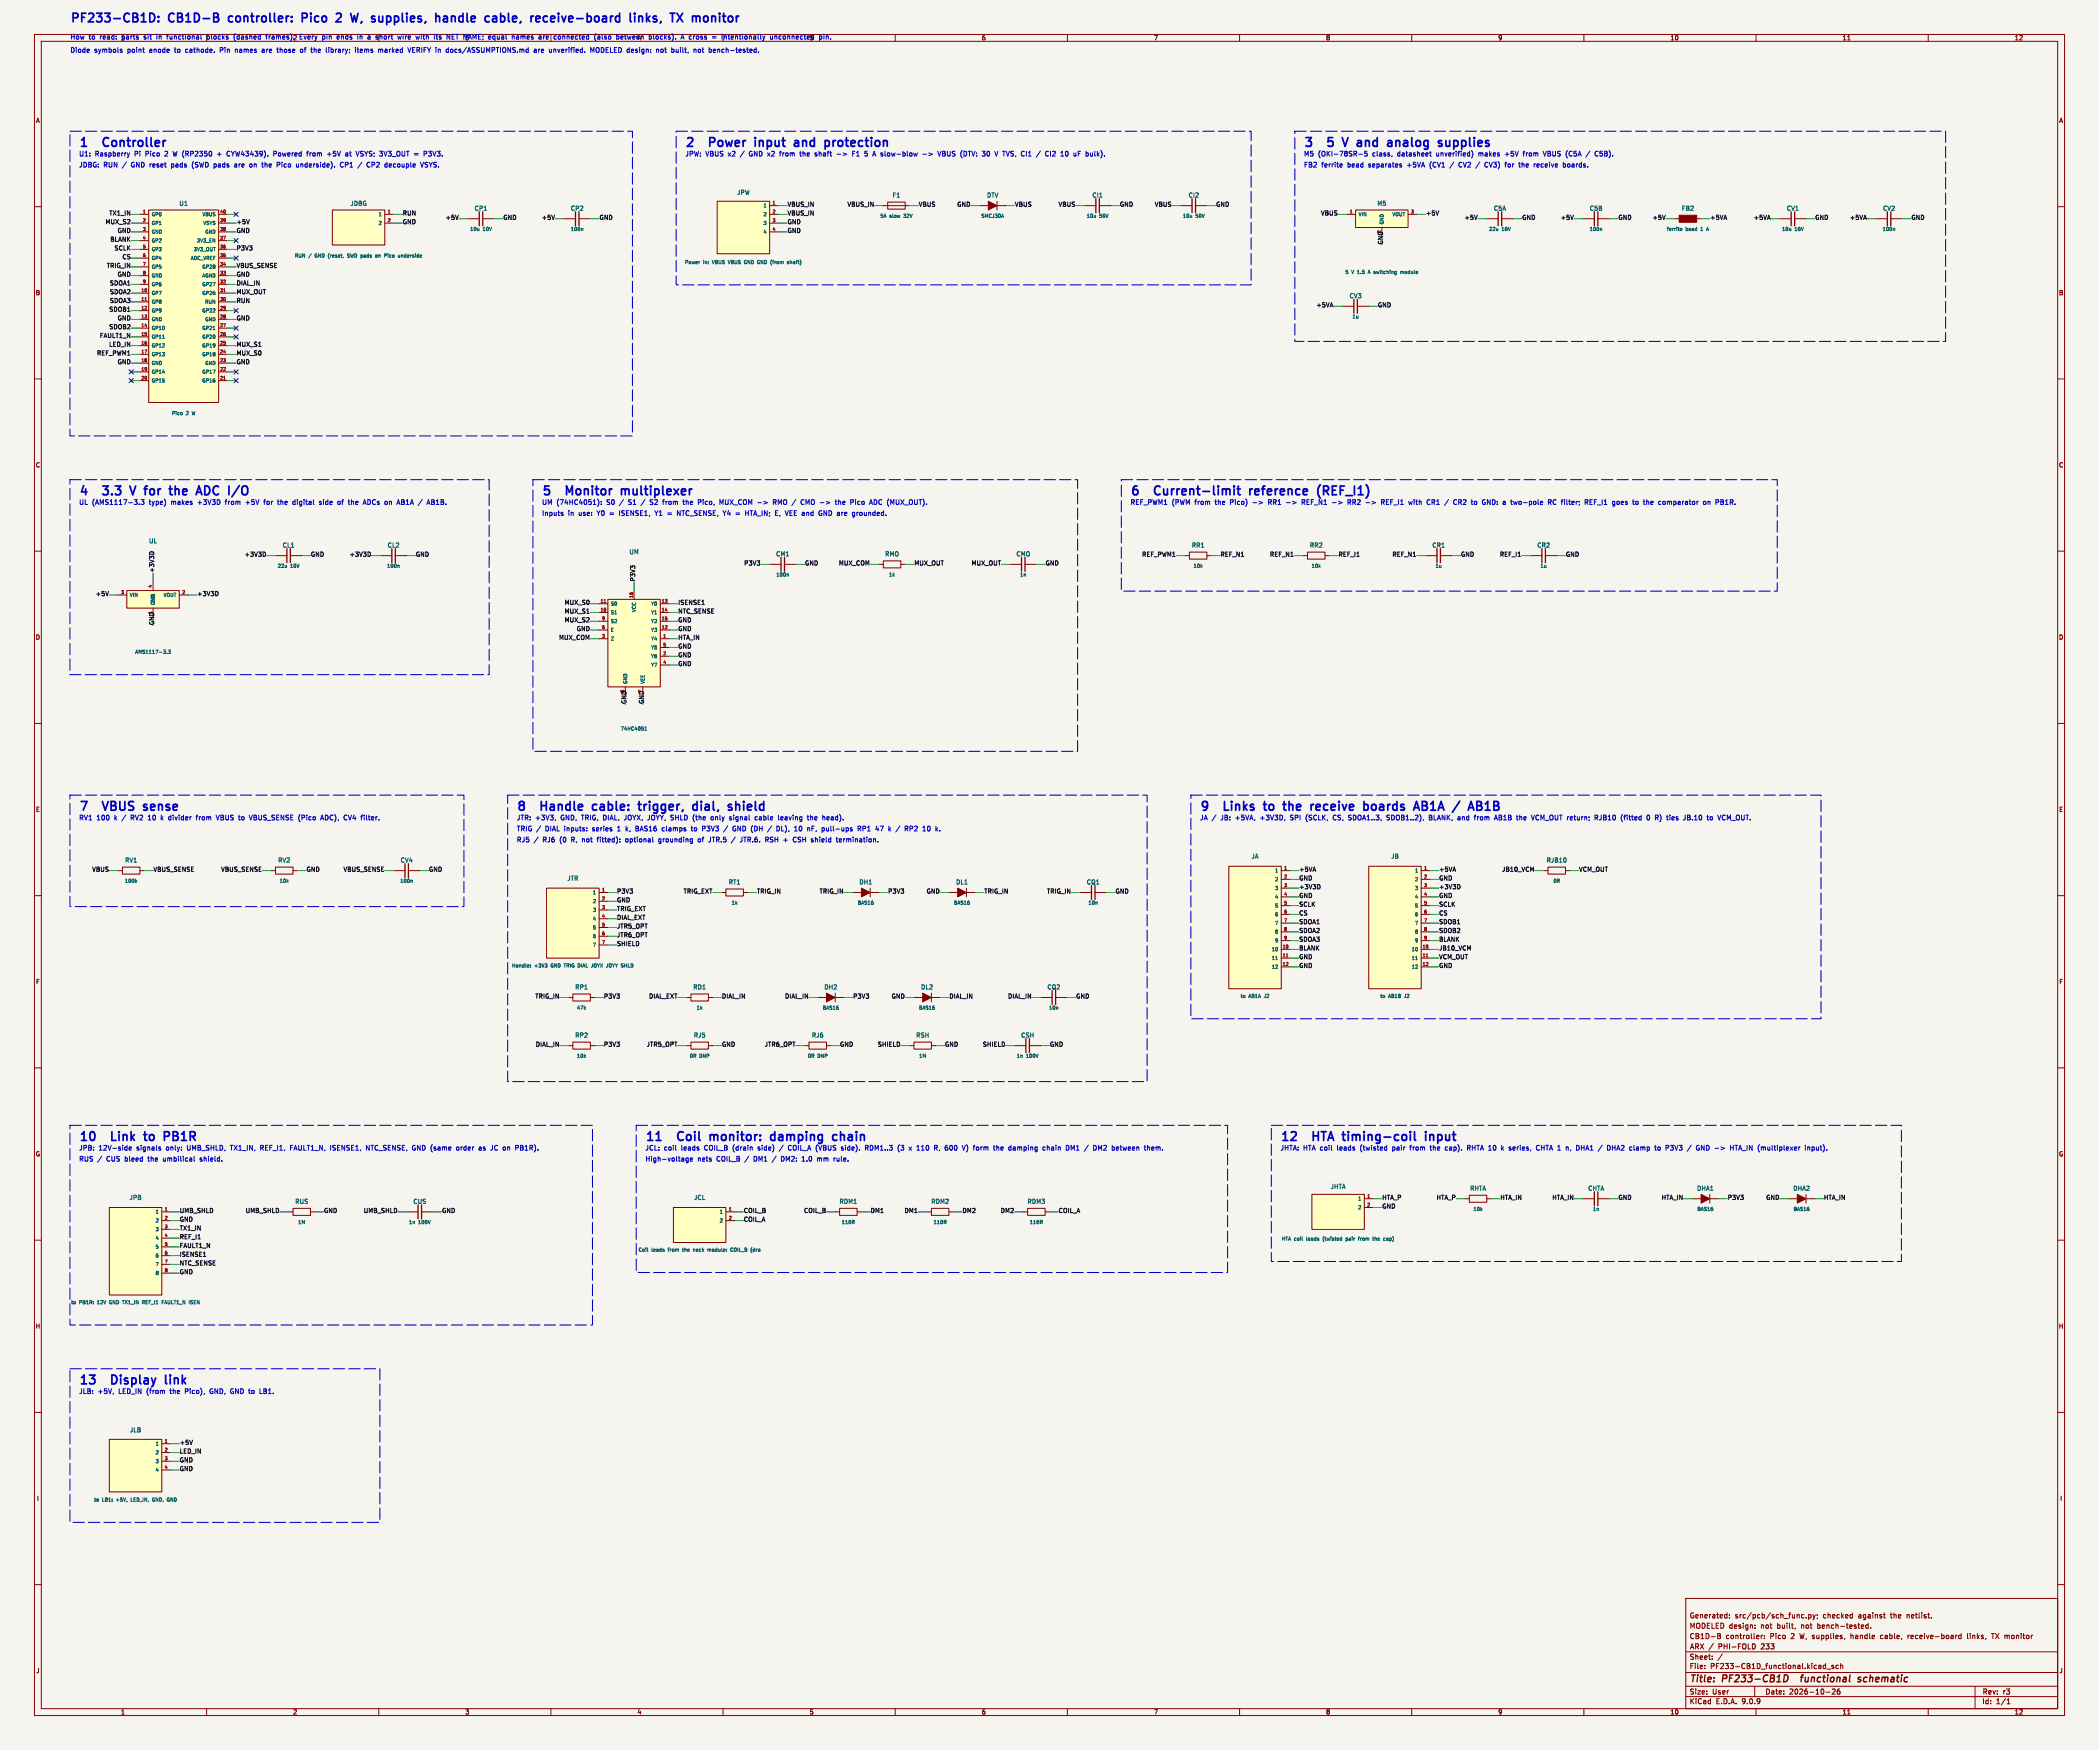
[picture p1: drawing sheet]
<svg xmlns="http://www.w3.org/2000/svg" width="610mm" height="508mm" viewBox="0 0 610 508" stroke-linecap="round" stroke-linejoin="round" font-family="sans-serif">
<defs><g id="words">
<g font-size="3.5" fill="#0000c2">
<text x="20.3" y="7.8">PF233-CB1D:</text>
<text x="49.2" y="7.8">CB1D-B</text>
<text x="67.6" y="7.8">controller:</text>
<text x="89.9" y="7.8">Pico</text>
<text x="100.9" y="7.8">2</text>
<text x="106.2" y="7.8">W,</text>
<text x="113.1" y="7.8">supplies,</text>
<text x="132.7" y="7.8">handle</text>
<text x="148.1" y="7.8">cable,</text>
<text x="162.3" y="7.8">receive-board</text>
<text x="192.1" y="7.8">links,</text>
<text x="205" y="7.8">TX</text>
<text x="212.2" y="7.8">monitor</text>
<text x="22.9" y="43.9">1</text>
<text x="31.2" y="43.9">Controller</text>
<text x="198.9" y="43.9">2</text>
<text x="207.2" y="43.9">Power</text>
<text x="221.4" y="43.9">input</text>
<text x="233.9" y="43.9">and</text>
<text x="243.8" y="43.9">protection</text>
<text x="378.6" y="43.9">3</text>
<text x="386.9" y="43.9">5</text>
<text x="392.3" y="43.9">V</text>
<text x="397.4" y="43.9">and</text>
<text x="407.3" y="43.9">analog</text>
<text x="423" y="43.9">supplies</text>
<text x="22.9" y="145.1">4</text>
<text x="31.2" y="145.1">3.3</text>
<text x="40.2" y="145.1">V</text>
<text x="45.3" y="145.1">for</text>
<text x="53.6" y="145.1">the</text>
<text x="62.5" y="145.1">ADC</text>
<text x="72.7" y="145.1">I/O</text>
<text x="157.3" y="145.1">5</text>
<text x="165.6" y="145.1">Monitor</text>
<text x="182.6" y="145.1">multiplexer</text>
<text x="328.2" y="145.1">6</text>
<text x="336.5" y="145.1">Current-limit</text>
<text x="365.1" y="145.1">reference</text>
<text x="385.8" y="145.1">(REF_I1)</text>
<text x="22.9" y="236.6">7</text>
<text x="31.2" y="236.6">VBUS</text>
<text x="43.9" y="236.6">sense</text>
<text x="150" y="236.6">8</text>
<text x="158.3" y="236.6">Handle</text>
<text x="174.3" y="236.6">cable:</text>
<text x="188.8" y="236.6">trigger,</text>
<text x="205.5" y="236.6">dial,</text>
<text x="216.8" y="236.6">shield</text>
<text x="348.4" y="236.6">9</text>
<text x="356.7" y="236.6">Links</text>
<text x="369.3" y="236.6">to</text>
<text x="376" y="236.6">the</text>
<text x="384.9" y="236.6">receive</text>
<text x="401.3" y="236.6">boards</text>
<text x="417.1" y="236.6">AB1A</text>
<text x="429.3" y="236.6">/</text>
<text x="435" y="236.6">AB1B</text>
<text x="22.9" y="332.5">10</text>
<text x="33.6" y="332.5">Link</text>
<text x="44.2" y="332.5">to</text>
<text x="50.9" y="332.5">PB1R</text>
<text x="187.3" y="332.5">11</text>
<text x="198.1" y="332.5">Coil</text>
<text x="208.4" y="332.5">monitor:</text>
<text x="227.1" y="332.5">damping</text>
<text x="246.1" y="332.5">chain</text>
<text x="371.8" y="332.5">12</text>
<text x="382.5" y="332.5">HTA timing-coil</text>
<text x="417.2" y="332.5">input</text>
<text x="22.9" y="403.1">13</text>
<text x="33.6" y="403.1">Display</text>
<text x="50.2" y="403.1">link</text>
</g>
<g font-size="2.8" fill="#840000">
<text x="490.6" y="488.9">Title:</text>
<text x="500.3" y="488.9">PF233-CB1D</text>
<text x="524.7" y="488.9">functional</text>
<text x="542.1" y="488.9">schematic</text>
</g>
<g font-size="2.1" fill="#840000">
<text x="490.6" y="473">MODELED design:</text>
<text x="490.6" y="470">Generated:</text>
<text x="503.8" y="470">src/pcb/sch_func.py;</text>
<text x="511.4" y="473">not</text>
<text x="516.3" y="473">built,</text>
<text x="523.4" y="473">not</text>
<text x="528.2" y="473">bench-tested.</text>
<text x="529.5" y="470">checked</text>
<text x="539.9" y="470">against</text>
<text x="549.4" y="470">the</text>
<text x="554.2" y="470">netlist.</text>
<text x="490.6" y="479.2">ARX</text>
<text x="490.6" y="476">CB1D-B</text>
<text x="496.6" y="479.2">/</text>
<text x="499.9" y="479.2">PHI-FOLD</text>
<text x="501.2" y="476">controller:</text>
<text x="512.8" y="479.2">233</text>
<text x="514.1" y="476">Pico</text>
<text x="520.3" y="476">2</text>
<text x="523" y="476">W, supplies,</text>
<text x="538" y="476">handle</text>
<text x="546.8" y="476">cable,</text>
<text x="554.9" y="476">receive-board</text>
<text x="572.4" y="476">links,</text>
<text x="579.7" y="476">TX monitor</text>
<text x="490.6" y="484.7">File:</text>
<text x="490.6" y="482">Sheet:</text>
<text x="496.7" y="484.7">PF233-CB1D_functional.kicad_sch</text>
<text x="490.6" y="494.9">KiCad</text>
<text x="490.6" y="492.1">Size:</text>
<text x="497.3" y="492.1">User</text>
<text x="498.3" y="494.9">E.D.A.</text>
<text x="505.9" y="494.9">9.0.9</text>
<text x="512.6" y="492.1">Date:</text>
<text x="519.6" y="492.1">2026-10-26</text>
<text x="575.6" y="492.3">Rev:</text>
<text x="575.6" y="494.9">Id:</text>
<text x="579.7" y="494.9">1/1</text>
<text x="582" y="492.3">r3</text>
</g>
<g font-size="1.9" fill="#0000c2">
<text x="20.3" y="11.8">How</text>
<text x="25.8" y="11.8">to</text>
<text x="29.1" y="11.8">read:</text>
<text x="42.2" y="11.8">sit</text>
<text x="46" y="11.8">in</text>
<text x="49.2" y="11.8">functional</text>
<text x="61" y="11.8">blocks</text>
<text x="68.9" y="11.8">(dashed</text>
<text x="78.5" y="11.8">frames).2</text>
<text x="88.5" y="11.8">Every</text>
<text x="95.2" y="11.8">pin</text>
<text x="99.6" y="11.8">ends</text>
<text x="105.8" y="11.8">in</text>
<text x="108.9" y="11.8">a</text>
<text x="111.4" y="11.8">short</text>
<text x="118" y="11.8">wire</text>
<text x="123.5" y="11.8">with</text>
<text x="128.9" y="11.8">its</text>
<text x="132.8" y="11.8">NET NAME; equal</text>
<text x="152.2" y="11.8">names</text>
<text x="160.2" y="11.8">are</text>
<text x="164.8" y="11.8">connected</text>
<text x="176.7" y="11.8">(also</text>
<text x="183.3" y="11.8">between</text>
<text x="192.9" y="11.8">blocks).</text>
<text x="202.5" y="11.8">A cross</text>
<text x="211.8" y="11.8">=</text>
<text x="214.7" y="11.8">intentionally</text>
<text x="229" y="11.8">unconnected</text>
<text x="20.3" y="15.6">Diode</text>
<text x="27.4" y="15.6">symbols</text>
<text x="37.1" y="15.6">point</text>
<text x="43.6" y="15.6">anode</text>
<text x="51.1" y="15.6">to</text>
<text x="54.4" y="15.6">cathode.</text>
<text x="64.6" y="15.6">Pin</text>
<text x="69.2" y="15.6">names</text>
<text x="77.1" y="15.6">are</text>
<text x="81.7" y="15.6">those</text>
<text x="88.6" y="15.6">of</text>
<text x="91.9" y="15.6">the</text>
<text x="96.4" y="15.6">library;</text>
<text x="105.1" y="15.6">items</text>
<text x="112" y="15.6">marked</text>
<text x="120.8" y="15.6">VERIFY in</text>
<text x="132.2" y="15.6">docs/ASSUMPTIONS.md</text>
<text x="157.9" y="15.6">are</text>
<text x="162.5" y="15.6">unverified.</text>
<text x="174.7" y="15.6">MODELED design:</text>
<text x="194.2" y="15.6">not</text>
<text x="198.7" y="15.6">built,</text>
<text x="205.4" y="15.6">not</text>
<text x="210" y="15.6">bench-tested.</text>
<text x="22.9" y="45.7">U1:</text>
<text x="27.6" y="45.7">Raspberry</text>
<text x="39.1" y="45.7">Pi</text>
<text x="42.5" y="45.7">Pico</text>
<text x="48.2" y="45.7">2</text>
<text x="50.8" y="45.7">W (RP2350</text>
<text x="64" y="45.7">+</text>
<text x="66.9" y="45.7">CYW43439).</text>
<text x="80.7" y="45.7">Powered</text>
<text x="90.6" y="45.7">from</text>
<text x="96.6" y="45.7">+5V</text>
<text x="102.1" y="45.7">at</text>
<text x="105.4" y="45.7">VSYS; 3V3_OUT</text>
<text x="122.6" y="45.7">=</text>
<text x="125.6" y="45.7">P3V3.</text>
<text x="198.9" y="45.7">JPW: VBUS x2</text>
<text x="215.3" y="45.7">/</text>
<text x="218" y="45.7">GND x2</text>
<text x="227.2" y="45.7">from</text>
<text x="233.2" y="45.7">the</text>
<text x="237.7" y="45.7">shaft</text>
<text x="244.2" y="45.7">-&gt;</text>
<text x="249" y="45.7">F1</text>
<text x="252.7" y="45.7">5</text>
<text x="255.3" y="45.7">A slow-blow</text>
<text x="270.1" y="45.7">-&gt;</text>
<text x="274.8" y="45.7">VBUS (DTV:</text>
<text x="287.9" y="45.7">30</text>
<text x="291.8" y="45.7">V TVS, CI1</text>
<text x="304.4" y="45.7">/</text>
<text x="307.2" y="45.7">CI2</text>
<text x="311.8" y="45.7">10</text>
<text x="315.7" y="45.7">uF</text>
<text x="319.4" y="45.7">bulk).</text>
<text x="378.6" y="45.7">M5</text>
<text x="382.8" y="45.7">(OKI-78SR-5</text>
<text x="398.7" y="45.7">class,</text>
<text x="406.1" y="45.7">datasheet</text>
<text x="417.5" y="45.7">unverified)</text>
<text x="429.9" y="45.7">makes</text>
<text x="437.8" y="45.7">+5V</text>
<text x="443.3" y="45.7">from</text>
<text x="449.3" y="45.7">VBUS (C5A</text>
<text x="462.1" y="45.7">/</text>
<text x="464.8" y="45.7">C5B).</text>
<text x="22.9" y="48.9">JDBG:</text>
<text x="30" y="48.9">RUN /</text>
<text x="38.3" y="48.9">GND reset</text>
<text x="50.3" y="48.9">pads</text>
<text x="56.5" y="48.9">(SWD pads</text>
<text x="69.1" y="48.9">are</text>
<text x="73.7" y="48.9">on</text>
<text x="77.5" y="48.9">the</text>
<text x="82" y="48.9">Pico</text>
<text x="87.8" y="48.9">underside).</text>
<text x="100.8" y="48.9">CP1</text>
<text x="106.1" y="48.9">/</text>
<text x="108.9" y="48.9">CP2</text>
<text x="114.2" y="48.9">decouple</text>
<text x="124.9" y="48.9">VSYS.</text>
<text x="378.6" y="48.9">FB2</text>
<text x="383.8" y="48.9">ferrite</text>
<text x="391.4" y="48.9">bead</text>
<text x="397.7" y="48.9">separates</text>
<text x="409" y="48.9">+5VA</text>
<text x="415.7" y="48.9">(CV1</text>
<text x="424.6" y="48.9">CV2</text>
<text x="432.5" y="48.9">CV3)</text>
<text x="438.6" y="48.9">for</text>
<text x="442.7" y="48.9">the</text>
<text x="447.3" y="48.9">receive</text>
<text x="455.9" y="48.9">boards.</text>
<text x="22.9" y="146.8">UL (AMS1117-3.3</text>
<text x="43.4" y="146.8">type)</text>
<text x="49.9" y="146.8">makes</text>
<text x="57.8" y="146.8">+3V3D</text>
<text x="66" y="146.8">from</text>
<text x="72.1" y="146.8">+5V</text>
<text x="77.6" y="146.8">for</text>
<text x="81.7" y="146.8">the</text>
<text x="86.3" y="146.8">digital</text>
<text x="94.2" y="146.8">side</text>
<text x="99.7" y="146.8">of</text>
<text x="103" y="146.8">the</text>
<text x="107.5" y="146.8">ADCs on</text>
<text x="117.7" y="146.8">AB1A</text>
<text x="124" y="146.8">/</text>
<text x="126.7" y="146.8">AB1B.</text>
<text x="157.3" y="146.8">UM (74HC4051):</text>
<text x="176.3" y="146.8">S0</text>
<text x="180.2" y="146.8">/</text>
<text x="182.9" y="146.8">S1</text>
<text x="186.8" y="146.8">/</text>
<text x="189.5" y="146.8">S2</text>
<text x="193.4" y="146.8">from</text>
<text x="199.5" y="146.8">the</text>
<text x="204" y="146.8">Pico,</text>
<text x="210.4" y="146.8">MUX_COM -&gt;</text>
<text x="226.3" y="146.8">RMO /</text>
<text x="234.7" y="146.8">CMO -&gt;</text>
<text x="245.1" y="146.8">the</text>
<text x="249.7" y="146.8">Pico</text>
<text x="255.4" y="146.8">ADC (MUX_OUT).</text>
<text x="328.2" y="146.8">REF_PWM1 (PWM from</text>
<text x="353.1" y="146.8">the</text>
<text x="357.6" y="146.8">Pico)</text>
<text x="364.4" y="146.8">-&gt;</text>
<text x="369.1" y="146.8">RR1</text>
<text x="374.4" y="146.8">-&gt;</text>
<text x="379.2" y="146.8">REF_N1</text>
<text x="388.1" y="146.8">-&gt;</text>
<text x="392.8" y="146.8">RR2</text>
<text x="398.2" y="146.8">-&gt;</text>
<text x="402.9" y="146.8">REF_I1</text>
<text x="411.1" y="146.8">with</text>
<text x="416.5" y="146.8">CR1</text>
<text x="421.9" y="146.8">/</text>
<text x="424.6" y="146.8">CR2</text>
<text x="430" y="146.8">to</text>
<text x="433.3" y="146.8">GND: a</text>
<text x="442" y="146.8">two-pole</text>
<text x="453" y="146.8">RC filter;</text>
<text x="464" y="146.8">REF_I1</text>
<text x="472.2" y="146.8">goes</text>
<text x="478.3" y="146.8">to</text>
<text x="481.6" y="146.8">the</text>
<text x="486.1" y="146.8">comparator</text>
<text x="499.3" y="146.8">on</text>
<text x="503.1" y="146.8">PB1R.</text>
<text x="157.3" y="150">Inputs</text>
<text x="165" y="150">in</text>
<text x="168.1" y="150">use:</text>
<text x="173.6" y="150">Y0</text>
<text x="177.4" y="150">=</text>
<text x="180.4" y="150">ISENSE1,</text>
<text x="191" y="150">Y1</text>
<text x="197.7" y="150">NTC_SENSE, Y4</text>
<text x="218.1" y="150">HTA_IN;</text>
<text x="226.9" y="150">E, VEE and</text>
<text x="240.1" y="150">GND are</text>
<text x="250.2" y="150">grounded.</text>
<text x="22.9" y="238.4">RV1</text>
<text x="28" y="238.4">100</text>
<text x="33.3" y="238.4">k</text>
<text x="35.7" y="238.4">/</text>
<text x="38.4" y="238.4">RV2</text>
<text x="43.5" y="238.4">10</text>
<text x="47.5" y="238.4">k</text>
<text x="49.8" y="238.4">divider</text>
<text x="58.1" y="238.4">from</text>
<text x="64.1" y="238.4">VBUS to</text>
<text x="74.1" y="238.4">VBUS_SENSE</text>
<text x="88.5" y="238.4">(Pico</text>
<text x="95.2" y="238.4">ADC),</text>
<text x="102" y="238.4">CV4</text>
<text x="107.2" y="238.4">filter.</text>
<text x="150" y="238.4">JTR: +3V3,</text>
<text x="162.9" y="238.4">GND, TRIG, DIAL,</text>
<text x="181.9" y="238.4">JOYX, JOYY, SHLD</text>
<text x="202.3" y="238.4">(the</text>
<text x="207.7" y="238.4">only</text>
<text x="213.3" y="238.4">signal</text>
<text x="220.9" y="238.4">cable</text>
<text x="227.8" y="238.4">leaving</text>
<text x="236.5" y="238.4">the</text>
<text x="241" y="238.4">head).</text>
<text x="348.4" y="238.4">JA /</text>
<text x="354.6" y="238.4">JB:</text>
<text x="359" y="238.4">+5VA,</text>
<text x="366.4" y="238.4">+3V3D,</text>
<text x="375.3" y="238.4">SPI</text>
<text x="379.9" y="238.4">(SCLK,</text>
<text x="388" y="238.4">CS,</text>
<text x="392.7" y="238.4">SDOA1..3,</text>
<text x="404" y="238.4">SDOB1..2),</text>
<text x="416.4" y="238.4">BLANK,</text>
<text x="424.9" y="238.4">and</text>
<text x="430" y="238.4">from</text>
<text x="436" y="238.4">AB1B</text>
<text x="442.6" y="238.4">the</text>
<text x="447.1" y="238.4">VCM_OUT return;</text>
<text x="465.8" y="238.4">RJB10</text>
<text x="473.6" y="238.4">(fitted</text>
<text x="481.3" y="238.4">0</text>
<text x="483.9" y="238.4">R)</text>
<text x="487.5" y="238.4">ties</text>
<text x="492.5" y="238.4">JB.10</text>
<text x="499.5" y="238.4">to</text>
<text x="502.9" y="238.4">VCM_OUT.</text>
<text x="150" y="241.6">TRIG /</text>
<text x="150" y="244.8">RJ5</text>
<text x="155" y="244.8">/</text>
<text x="157.7" y="244.8">RJ6</text>
<text x="158.5" y="241.6">DIAL inputs:</text>
<text x="162.8" y="244.8">(0</text>
<text x="166.3" y="244.8">R, not</text>
<text x="172.4" y="241.6">series</text>
<text x="174.2" y="244.8">fitted):</text>
<text x="179.9" y="241.6">1</text>
<text x="182.4" y="241.6">k,</text>
<text x="182.6" y="244.8">optional</text>
<text x="185.5" y="241.6">BAS16</text>
<text x="192.3" y="244.8">grounding</text>
<text x="193.3" y="241.6">clamps</text>
<text x="202" y="241.6">to</text>
<text x="204" y="244.8">of</text>
<text x="205.4" y="241.6">P3V3</text>
<text x="207.3" y="244.8">JTR.5</text>
<text x="211.9" y="241.6">/</text>
<text x="214.1" y="244.8">/</text>
<text x="214.6" y="241.6">GND (DH</text>
<text x="216.8" y="244.8">JTR.6.</text>
<text x="224.2" y="244.8">RSH +</text>
<text x="225.1" y="241.6">/</text>
<text x="227.8" y="241.6">DL),</text>
<text x="232.6" y="244.8">CSH shield</text>
<text x="233.2" y="241.6">10</text>
<text x="237.1" y="241.6">nF,</text>
<text x="241.5" y="241.6">pull-ups</text>
<text x="245.6" y="244.8">termination.</text>
<text x="252.1" y="241.6">RP1</text>
<text x="257.5" y="241.6">47</text>
<text x="261.4" y="241.6">k</text>
<text x="263.8" y="241.6">/</text>
<text x="266.5" y="241.6">RP2</text>
<text x="271.9" y="241.6">10</text>
<text x="22.9" y="334.3">JPB:</text>
<text x="28.6" y="334.3">12V-side</text>
<text x="39.7" y="334.3">signals</text>
<text x="48.5" y="334.3">only:</text>
<text x="54.7" y="334.3">UMB_SHLD,</text>
<text x="67.5" y="334.3">TX1_IN,</text>
<text x="76.3" y="334.3">REF_I1,</text>
<text x="85.2" y="334.3">FAULT1_N,</text>
<text x="97" y="334.3">ISENSE1,</text>
<text x="107.6" y="334.3">NTC_SENSE, GND (same</text>
<text x="134.3" y="334.3">order</text>
<text x="141" y="334.3">as</text>
<text x="144.7" y="334.3">JC on</text>
<text x="152.2" y="334.3">PB1R).</text>
<text x="187.3" y="334.3">JCL:</text>
<text x="192.8" y="334.3">coil</text>
<text x="197.9" y="334.3">leads</text>
<text x="204.8" y="334.3">COIL_B</text>
<text x="213.2" y="334.3">(drain</text>
<text x="220.7" y="334.3">side)</text>
<text x="229.8" y="334.3">COIL_A (VBUS</text>
<text x="245.6" y="334.3">side).</text>
<text x="252.7" y="334.3">RDM1..3</text>
<text x="262.3" y="334.3">(3</text>
<text x="265.8" y="334.3">x</text>
<text x="268.2" y="334.3">110</text>
<text x="273.5" y="334.3">R, 600</text>
<text x="282" y="334.3">V)</text>
<text x="285.4" y="334.3">form</text>
<text x="291.4" y="334.3">the</text>
<text x="295.9" y="334.3">damping</text>
<text x="306.1" y="334.3">chain</text>
<text x="313" y="334.3">DM1</text>
<text x="318.5" y="334.3">/</text>
<text x="321.3" y="334.3">DM2</text>
<text x="326.8" y="334.3">between</text>
<text x="336.5" y="334.3">them.</text>
<text x="371.8" y="334.3">JHTA: HTA coil</text>
<text x="388.6" y="334.3">leads</text>
<text x="395.4" y="334.3">(twisted</text>
<text x="404.9" y="334.3">pair</text>
<text x="410.2" y="334.3">from</text>
<text x="416.3" y="334.3">the</text>
<text x="420.8" y="334.3">cap).</text>
<text x="427.4" y="334.3">RHTA 10</text>
<text x="437.6" y="334.3">k</text>
<text x="440" y="334.3">series,</text>
<text x="448.1" y="334.3">CHTA 1</text>
<text x="457.1" y="334.3">n,</text>
<text x="460.3" y="334.3">DHA1</text>
<text x="466.9" y="334.3">/</text>
<text x="469.6" y="334.3">DHA2</text>
<text x="476.3" y="334.3">clamp</text>
<text x="483.8" y="334.3">to</text>
<text x="487.1" y="334.3">P3V3</text>
<text x="493.7" y="334.3">/</text>
<text x="496.4" y="334.3">GND -&gt;</text>
<text x="506.6" y="334.3">HTA_IN (multiplexer</text>
<text x="528.7" y="334.3">input).</text>
<text x="22.9" y="337.5">RUS /</text>
<text x="31" y="337.5">CUS bleed</text>
<text x="43.4" y="337.5">the</text>
<text x="47.9" y="337.5">umbilical</text>
<text x="58.8" y="337.5">shield.</text>
<text x="187.3" y="337.5">High-voltage</text>
<text x="202.6" y="337.5">nets</text>
<text x="208.2" y="337.5">COIL_B</text>
<text x="216.6" y="337.5">/</text>
<text x="219.3" y="337.5">DM1</text>
<text x="224.9" y="337.5">/</text>
<text x="227.6" y="337.5">DM2:</text>
<text x="233.8" y="337.5">1.0</text>
<text x="238.4" y="337.5">mm</text>
<text x="243.4" y="337.5">rule.</text>
<text x="22.9" y="404.9">JLB:</text>
<text x="28.4" y="404.9">+5V,</text>
<text x="34.5" y="404.9">LED_IN</text>
<text x="42.8" y="404.9">(from</text>
<text x="49.8" y="404.9">the</text>
<text x="54.3" y="404.9">Pico),</text>
<text x="61.7" y="404.9">GND, GND to</text>
<text x="76.7" y="404.9">LB1.</text>
</g>
<g font-size="1.8" fill="#0000c2">
<text x="35" y="11.9">1parts</text>
<text x="185" y="11.9">4</text>
<text x="235" y="11.9">5</text>
</g>
<g font-size="1.8" fill="#840000">
<text x="135" y="11.9">3</text>
<text x="285" y="11.9">6</text>
<text x="335" y="11.9">7</text>
<text x="385" y="11.9">8</text>
<text x="435" y="11.9">9</text>
<text x="485" y="11.9">10</text>
<text x="535" y="11.9">11</text>
<text x="585" y="11.9">12</text>
<text x="10.3" y="35.9">A</text>
<text x="597.9" y="35.9">A</text>
<text x="10.3" y="85.9">B</text>
<text x="597.9" y="85.9">B</text>
<text x="10.3" y="135.9">C</text>
<text x="597.9" y="135.9">C</text>
<text x="10.3" y="185.9">D</text>
<text x="597.9" y="185.9">D</text>
<text x="10.3" y="235.9">E</text>
<text x="597.9" y="235.9">E</text>
<text x="10.3" y="285.9">F</text>
<text x="597.9" y="285.9">F</text>
<text x="10.3" y="335.9">G</text>
<text x="597.9" y="335.9">G</text>
<text x="10.2" y="385.9">H</text>
<text x="597.8" y="385.9">H</text>
<text x="10.6" y="435.9">I</text>
<text x="598.2" y="435.9">I</text>
<text x="10.4" y="485.9">J</text>
<text x="598" y="485.9">J</text>
<text x="35" y="497.9">1</text>
<text x="85" y="497.9">2</text>
<text x="135" y="497.9">3</text>
<text x="185" y="497.9">4</text>
<text x="235" y="497.9">5</text>
<text x="285" y="497.9">6</text>
<text x="335" y="497.9">7</text>
<text x="385" y="497.9">8</text>
<text x="435" y="497.9">9</text>
<text x="485" y="497.9">10</text>
<text x="535" y="497.9">11</text>
<text x="585" y="497.9">12</text>
</g>
<g font-size="1.8" fill="#006464">
<text x="52" y="59.9">U1</text>
<text x="101.6" y="59.9">JDBG</text>
<text x="214" y="56.7">JPW</text>
<text x="259.1" y="57.6">F1</text>
<text x="286.5" y="57.6">DTV</text>
<text x="317.1" y="57.6">CI1</text>
<text x="345.1" y="57.6">CI2</text>
<text x="399.9" y="59.9">M5</text>
<text x="137.7" y="61.4">CP1</text>
<text x="165.7" y="61.4">CP2</text>
<text x="433.7" y="61.4">C5A</text>
<text x="461.6" y="61.4">C5B</text>
<text x="488.3" y="61.4">FB2</text>
<text x="518.8" y="61.4">CV1</text>
<text x="546.8" y="61.4">CV2</text>
<text x="391.8" y="86.8">CV3</text>
<text x="43.2" y="157.9">UL</text>
<text x="82" y="159.2">CL1</text>
<text x="112.4" y="159.2">CL2</text>
<text x="182.7" y="161.1">UM</text>
<text x="225.3" y="161.7">CM1</text>
<text x="257" y="161.7">RMO</text>
<text x="295.1" y="161.7">CMO</text>
<text x="346" y="159.2">RR1</text>
<text x="380.3" y="159.2">RR2</text>
<text x="415.9" y="159.2">CR1</text>
<text x="446.3" y="159.2">CR2</text>
<text x="36.2" y="250.6">RV1</text>
<text x="80.7" y="250.6">RV2</text>
<text x="116.2" y="250.6">CV4</text>
<text x="363.4" y="249.5">JA</text>
<text x="403.9" y="249.5">JB</text>
<text x="449.1" y="250.6">RJB10</text>
<text x="164.7" y="255.9">JTR</text>
<text x="211.5" y="256.9">RT1</text>
<text x="249.5" y="256.9">DH1</text>
<text x="277.5" y="256.9">DL1</text>
<text x="315.5" y="256.9">CQ1</text>
<text x="166.9" y="287.4">RP1</text>
<text x="201.2" y="287.4">RD1</text>
<text x="239.3" y="287.4">DH2</text>
<text x="267.4" y="287.4">DL2</text>
<text x="304.1" y="287.4">CQ2</text>
<text x="166.9" y="301.4">RP2</text>
<text x="201.4" y="301.4">RJ5</text>
<text x="235.7" y="301.4">RJ6</text>
<text x="266" y="301.4">RSH</text>
<text x="296.4" y="301.4">CSH</text>
<text x="386.3" y="345.3">JHTA</text>
<text x="426.8" y="345.8">RHTA</text>
<text x="461.1" y="345.8">CHTA</text>
<text x="492.7" y="345.8">DHA1</text>
<text x="520.7" y="345.8">DHA2</text>
<text x="37.5" y="348.5">JPB</text>
<text x="85.6" y="349.7">RUS</text>
<text x="119.9" y="349.7">CUS</text>
<text x="201.5" y="348.5">JCL</text>
<text x="243.7" y="349.7">RDM1</text>
<text x="270.3" y="349.7">RDM2</text>
<text x="298.3" y="349.7">RDM3</text>
<text x="37.6" y="416">JLB</text>
</g>
<g font-size="1.8" fill="#0f0f0f">
<text x="30.5" y="65.3">MUX_S2</text>
<text x="31.6" y="62.7">TX1_IN</text>
<text x="68.6" y="65.3">+5V</text>
<text x="116.8" y="62.7">RUN</text>
<text x="116.8" y="65.3">GND</text>
<text x="129.3" y="64">+5V</text>
<text x="146" y="64">GND</text>
<text x="157.2" y="64">+5V</text>
<text x="174" y="64">GND</text>
<text x="228.6" y="60.2">VBUS_IN</text>
<text x="228.6" y="62.7">VBUS_IN</text>
<text x="228.6" y="65.3">GND</text>
<text x="246" y="60.2">VBUS_IN</text>
<text x="266.7" y="60.2">VBUS</text>
<text x="277.9" y="60.2">GND</text>
<text x="294.6" y="60.2">VBUS</text>
<text x="307.3" y="60.2">VBUS</text>
<text x="325.1" y="60.2">GND</text>
<text x="335.3" y="60.2">VBUS</text>
<text x="353.1" y="60.2">GND</text>
<text x="383.5" y="62.7">VBUS</text>
<text x="414" y="62.7">+5V</text>
<text x="425.2" y="64">+5V</text>
<text x="442" y="64">GND</text>
<text x="453.1" y="64">+5V</text>
<text x="469.9" y="64">GND</text>
<text x="479.8" y="64">+5V</text>
<text x="496.6" y="64">+5VA</text>
<text x="509.2" y="64">+5VA</text>
<text x="527" y="64">GND</text>
<text x="537.1" y="64">+5VA</text>
<text x="555" y="64">GND</text>
<text x="31.9" y="70.4">BLANK</text>
<text x="34" y="67.8">GND</text>
<text x="68.6" y="67.8">GND</text>
<text x="228.6" y="67.8">GND</text>
<text x="30.9" y="78">TRIG_IN</text>
<text x="33.1" y="72.9">SCLK</text>
<text x="35.4" y="75.4">CS</text>
<text x="68.6" y="72.9">P3V3</text>
<text x="68.6" y="78">VBUS_SENSE</text>
<text x="31.8" y="83.1">SDOA1</text>
<text x="34" y="80.5">GND</text>
<text x="68.6" y="80.5">GND</text>
<text x="68.6" y="83.1">DIAL_IN</text>
<text x="31.8" y="88.1">SDOA3</text>
<text x="31.8" y="85.6">SDOA2</text>
<text x="68.6" y="85.6">MUX_OUT</text>
<text x="68.6" y="88.1">RUN</text>
<text x="382.2" y="89.4">+5VA</text>
<text x="400" y="89.4">GND</text>
<text x="31.6" y="90.7">SDOB1</text>
<text x="31.6" y="95.8">SDOB2</text>
<text x="34" y="93.2">GND</text>
<text x="68.6" y="93.2">GND</text>
<text x="28.9" y="98.3">FAULT1_N</text>
<text x="31.5" y="100.8">LED_IN</text>
<text x="68.6" y="100.8">MUX_S1</text>
<text x="28" y="103.4">REF_PWM1</text>
<text x="34" y="105.9">GND</text>
<text x="68.6" y="103.4">MUX_S0</text>
<text x="68.6" y="105.9">GND</text>
<text x="70.9" y="161.8">+3V3D</text>
<text x="90.2" y="161.8">GND</text>
<text x="101.4" y="161.8">+3V3D</text>
<text x="120.6" y="161.8">GND</text>
<text x="331.6" y="161.8">REF_PWM1</text>
<text x="354.3" y="161.8">REF_N1</text>
<text x="368.7" y="161.8">REF_N1</text>
<text x="388.6" y="161.8">REF_I1</text>
<text x="404.3" y="161.8">REF_N1</text>
<text x="424.2" y="161.8">GND</text>
<text x="435.5" y="161.8">REF_I1</text>
<text x="454.7" y="161.8">GND</text>
<text x="45" y="166.4" transform="rotate(-90 45 166.4)">+3V3D</text>
<text x="216" y="164.3">P3V3</text>
<text x="233.7" y="164.3">GND</text>
<text x="243.5" y="164.3">MUX_COM</text>
<text x="265.4" y="164.3">MUX_OUT</text>
<text x="282" y="164.3">MUX_OUT</text>
<text x="303.5" y="164.3">GND</text>
<text x="27.7" y="173.2">+5V</text>
<text x="57.1" y="173.2">+3V3D</text>
<text x="184.7" y="168.9" transform="rotate(-90 184.7 168.9)">P3V3</text>
<text x="163.9" y="175.8">MUX_S0</text>
<text x="163.9" y="178.3">MUX_S1</text>
<text x="196.8" y="178.3">NTC_SENSE</text>
<text x="196.8" y="175.8">ISENSE1</text>
<text x="162.2" y="185.9">MUX_COM</text>
<text x="163.9" y="180.9">MUX_S2</text>
<text x="167.4" y="183.4">GND</text>
<text x="196.8" y="180.9">GND</text>
<text x="196.8" y="183.4">GND</text>
<text x="196.8" y="185.9">HTA_IN</text>
<text x="196.8" y="191">GND</text>
<text x="196.8" y="188.5">GND</text>
<text x="196.8" y="193.6">GND</text>
<text x="26.6" y="253.2">VBUS</text>
<text x="44.4" y="253.2">VBUS_SENSE</text>
<text x="64.1" y="253.2">VBUS_SENSE</text>
<text x="88.9" y="253.2">GND</text>
<text x="99.6" y="253.2">VBUS_SENSE</text>
<text x="124.5" y="253.2">GND</text>
<text x="377.2" y="253.2">+5VA</text>
<text x="377.2" y="255.8">GND</text>
<text x="417.8" y="255.8">GND</text>
<text x="417.8" y="253.2">+5VA</text>
<text x="436.1" y="253.2">JB10_VCM</text>
<text x="458.5" y="253.2">VCM_OUT</text>
<text x="179.1" y="262.1">GND</text>
<text x="179.1" y="259.6">P3V3</text>
<text x="198.4" y="259.6">TRIG_EXT</text>
<text x="219.7" y="259.6">TRIG_IN</text>
<text x="237.9" y="259.6">TRIG_IN</text>
<text x="257.8" y="259.6">P3V3</text>
<text x="269" y="259.6">GND</text>
<text x="285.8" y="259.6">TRIG_IN</text>
<text x="303.9" y="259.6">TRIG_IN</text>
<text x="323.8" y="259.6">GND</text>
<text x="377.2" y="263.4">SCLK</text>
<text x="377.2" y="258.3">+3V3D</text>
<text x="377.2" y="260.9">GND</text>
<text x="417.8" y="263.4">SCLK</text>
<text x="417.8" y="260.9">GND</text>
<text x="417.8" y="258.3">+3V3D</text>
<text x="179.1" y="264.7">TRIG_EXT</text>
<text x="179.1" y="267.2">DIAL_EXT</text>
<text x="179.1" y="269.8">JTR5_OPT</text>
<text x="377.2" y="268.5">SDOA1</text>
<text x="377.2" y="265.9">CS</text>
<text x="417.8" y="268.5">SDOB1</text>
<text x="417.8" y="265.9">CS</text>
<text x="179.1" y="274.8">SHIELD</text>
<text x="179.1" y="272.3">JTR6_OPT</text>
<text x="377.2" y="273.6">SDOA3</text>
<text x="377.2" y="271">SDOA2</text>
<text x="417.8" y="273.6">BLANK</text>
<text x="417.8" y="271">SDOB2</text>
<text x="377.2" y="276.1">BLANK</text>
<text x="377.2" y="278.6">GND</text>
<text x="377.2" y="281.2">GND</text>
<text x="417.8" y="276.1">JB10_VCM</text>
<text x="417.8" y="278.6">VCM_OUT</text>
<text x="417.8" y="281.2">GND</text>
<text x="155.3" y="290.1">TRIG_IN</text>
<text x="175.3" y="290.1">P3V3</text>
<text x="188.4" y="290.1">DIAL_EXT</text>
<text x="209.5" y="290.1">DIAL_IN</text>
<text x="227.9" y="290.1">DIAL_IN</text>
<text x="247.6" y="290.1">P3V3</text>
<text x="258.8" y="290.1">GND</text>
<text x="275.6" y="290.1">DIAL_IN</text>
<text x="292.6" y="290.1">DIAL_IN</text>
<text x="312.4" y="290.1">GND</text>
<text x="155.5" y="304">DIAL_IN</text>
<text x="175.3" y="304">P3V3</text>
<text x="187.7" y="304">JTR5_OPT</text>
<text x="209.5" y="304">GND</text>
<text x="222" y="304">JTR6_OPT</text>
<text x="243.8" y="304">GND</text>
<text x="254.8" y="304">SHIELD</text>
<text x="274.3" y="304">GND</text>
<text x="285.3" y="304">SHIELD</text>
<text x="304.8" y="304">GND</text>
<text x="52.1" y="352.3">UMB_SHLD</text>
<text x="71.2" y="352.3">UMB_SHLD</text>
<text x="94" y="352.3">GND</text>
<text x="105.5" y="352.3">UMB_SHLD</text>
<text x="128.3" y="352.3">GND</text>
<text x="215.9" y="352.3">COIL_B</text>
<text x="233.4" y="352.3">COIL_B</text>
<text x="252.7" y="352.3">DM1</text>
<text x="262.6" y="352.3">DM1</text>
<text x="279.4" y="352.3">DM2</text>
<text x="290.5" y="352.3">DM2</text>
<text x="307.3" y="352.3">COIL_A</text>
<text x="401.3" y="348.5">HTA_P</text>
<text x="401.3" y="351">GND</text>
<text x="417.1" y="348.5">HTA_P</text>
<text x="435.6" y="348.5">HTA_IN</text>
<text x="450.7" y="348.5">HTA_IN</text>
<text x="469.9" y="348.5">GND</text>
<text x="482.5" y="348.5">HTA_IN</text>
<text x="501.6" y="348.5">P3V3</text>
<text x="512.8" y="348.5">GND</text>
<text x="529.6" y="348.5">HTA_IN</text>
<text x="52.1" y="359.9">REF_I1</text>
<text x="52.1" y="357.4">TX1_IN</text>
<text x="52.1" y="354.8">GND</text>
<text x="215.9" y="354.8">COIL_A</text>
<text x="52.1" y="365">ISENSE1</text>
<text x="52.1" y="362.5">FAULT1_N</text>
<text x="52.1" y="370.1">GND</text>
<text x="52.1" y="367.5">NTC_SENSE</text>
<text x="52.1" y="419.6">+5V</text>
<text x="52.1" y="424.7">GND</text>
<text x="52.1" y="422.2">LED_IN</text>
<text x="52.1" y="427.2">GND</text>
</g>
<g font-size="1.8" fill="#009600">
<text x="401.8" y="71.1" transform="rotate(-90 401.8 71.1)">GND</text>
<text x="45" y="181.6" transform="rotate(-90 45 181.6)">GND</text>
<text x="182.1" y="204.5" transform="rotate(-90 182.1 204.5)">GND</text>
<text x="187.2" y="204.5" transform="rotate(-90 187.2 204.5)">GND</text>
</g>
<g font-size="1.4" fill="#006464">
<text x="43.9" y="63">GP0</text>
<text x="43.9" y="65.5">GP1</text>
<text x="58.6" y="63">VBUS</text>
<text x="58.9" y="65.5">VSYS</text>
<text x="109.8" y="63">1</text>
<text x="109.8" y="65.5">2</text>
<text x="221.5" y="60.4">1</text>
<text x="221.5" y="63">2</text>
<text x="221.5" y="65.5">3</text>
<text x="255.5" y="63.4">5A</text>
<text x="258.4" y="63.4">slow</text>
<text x="262.7" y="63.4">32V</text>
<text x="284.9" y="63.4">SMCJ30A</text>
<text x="315.5" y="63.4">10u</text>
<text x="319.3" y="63.4">50V</text>
<text x="343.4" y="63.4">10u</text>
<text x="347.2" y="63.4">50V</text>
<text x="394.5" y="63">VIN</text>
<text x="402" y="65.3" transform="rotate(-90 402 65.3)">GND</text>
<text x="404.2" y="63">VOUT</text>
<text x="43.9" y="68">GND</text>
<text x="43.9" y="70.6">GP2</text>
<text x="57" y="70.6">3V3_EN</text>
<text x="59.4" y="68">GND</text>
<text x="136.4" y="67.2">10u</text>
<text x="140.2" y="67.2">10V</text>
<text x="165.6" y="67.2">100n</text>
<text x="221.5" y="68">4</text>
<text x="432.3" y="67.2">22u</text>
<text x="436.1" y="67.2">16V</text>
<text x="461.5" y="67.2">100n</text>
<text x="484" y="67.2">ferrite</text>
<text x="489.6" y="67.2">bead</text>
<text x="494.2" y="67.2">1</text>
<text x="496.1" y="67.2">A</text>
<text x="517.4" y="67.2">10u</text>
<text x="521.2" y="67.2">16V</text>
<text x="546.6" y="67.2">100n</text>
<text x="43.9" y="73.1">GP3</text>
<text x="43.9" y="75.7">GP4</text>
<text x="55.2" y="75.7">ADC_VREF</text>
<text x="56.1" y="73.1">3V3_OUT</text>
<text x="85.5" y="75">RUN</text>
<text x="89.6" y="75">/</text>
<text x="91.7" y="75">GND (reset,</text>
<text x="101.6" y="75">SWD pads</text>
<text x="110.3" y="75">on</text>
<text x="113.1" y="75">Pico</text>
<text x="117.4" y="75">underside</text>
<text x="198.8" y="76.8">Power</text>
<text x="204.2" y="76.8">in:</text>
<text x="207.1" y="76.8">VBUS</text>
<text x="212" y="76.8">VBUS</text>
<text x="216.9" y="76.8">GND GND (from</text>
<text x="230.1" y="76.8">shaft)</text>
<text x="43.9" y="78.2">GP5</text>
<text x="43.9" y="80.7">GND</text>
<text x="43.9" y="83.3">GP6</text>
<text x="58.6" y="78.2">GP28</text>
<text x="58.6" y="83.3">GP27</text>
<text x="58.6" y="80.7">AGND</text>
<text x="390.6" y="79.7">5</text>
<text x="392.5" y="79.7">V 1.5</text>
<text x="397.8" y="79.7">A switching</text>
<text x="407.7" y="79.7">module</text>
<text x="43.9" y="85.8">GP7</text>
<text x="43.9" y="88.4">GP8</text>
<text x="58.6" y="85.8">GP26</text>
<text x="59.4" y="88.4">RUN</text>
<text x="43.9" y="90.9">GP9</text>
<text x="43.9" y="93.4">GND</text>
<text x="43.9" y="96">GP10</text>
<text x="58.6" y="90.9">GP22</text>
<text x="58.6" y="96">GP21</text>
<text x="59.4" y="93.4">GND</text>
<text x="392.6" y="92.6">1u</text>
<text x="43.9" y="98.5">GP11</text>
<text x="43.9" y="101.1">GP12</text>
<text x="58.6" y="98.5">GP20</text>
<text x="58.6" y="101.1">GP19</text>
<text x="43.9" y="103.6">GP13</text>
<text x="43.9" y="106.1">GND</text>
<text x="58.6" y="103.6">GP18</text>
<text x="59.4" y="106.1">GND</text>
<text x="43.9" y="108.7">GP14</text>
<text x="43.9" y="111.2">GP15</text>
<text x="58.6" y="108.7">GP17</text>
<text x="58.6" y="111.2">GP16</text>
<text x="49.8" y="120.7">Pico</text>
<text x="54" y="120.7">2</text>
<text x="56" y="120.7">W</text>
<text x="80.5" y="165">22u</text>
<text x="84.4" y="165">10V</text>
<text x="112.3" y="165">100n</text>
<text x="225.3" y="167.6">100n</text>
<text x="258.1" y="167.6">1k</text>
<text x="296.1" y="167.6">1n</text>
<text x="346.5" y="165">10k</text>
<text x="380.8" y="165">10k</text>
<text x="416.8" y="165">1u</text>
<text x="447.3" y="165">1u</text>
<text x="37.6" y="173.4">VIN</text>
<text x="47.3" y="173.4">VOUT</text>
<text x="45.2" y="175.1" transform="rotate(-90 45.2 175.1)">TAB</text>
<text x="177.3" y="176">S0</text>
<text x="177.3" y="178.5">S1</text>
<text x="184.9" y="177.9" transform="rotate(-90 184.9 177.9)">VCC</text>
<text x="188.9" y="176">Y0</text>
<text x="188.9" y="178.5">Y1</text>
<text x="177.3" y="181.1">S2</text>
<text x="177.3" y="183.6">E</text>
<text x="188.9" y="181.1">Y2</text>
<text x="188.9" y="183.6">Y3</text>
<text x="39.1" y="190">AMS1117-3.3</text>
<text x="177.3" y="186.1">Z</text>
<text x="188.9" y="186.1">Y4</text>
<text x="188.9" y="188.7">Y5</text>
<text x="188.9" y="191.2">Y6</text>
<text x="188.9" y="193.8">Y7</text>
<text x="182.3" y="198.6" transform="rotate(-90 182.3 198.6)">GND</text>
<text x="187.4" y="198.6" transform="rotate(-90 187.4 198.6)">VEE</text>
<text x="180.1" y="212.3">74HC4051</text>
<text x="36.1" y="256.5">100k</text>
<text x="81.1" y="256.5">10k</text>
<text x="116.1" y="256.5">100n</text>
<text x="370.1" y="253.5">1</text>
<text x="370.1" y="256">2</text>
<text x="410.8" y="253.5">1</text>
<text x="410.8" y="256">2</text>
<text x="451" y="256.5">0R</text>
<text x="172" y="259.8">1</text>
<text x="172" y="262.3">2</text>
<text x="212.4" y="262.8">1k</text>
<text x="249" y="262.8">BAS16</text>
<text x="276.9" y="262.8">BAS16</text>
<text x="316" y="262.8">10n</text>
<text x="370.1" y="258.5">3</text>
<text x="370.1" y="261.1">4</text>
<text x="370.1" y="263.6">5</text>
<text x="410.8" y="258.5">3</text>
<text x="410.8" y="261.1">4</text>
<text x="410.8" y="263.6">5</text>
<text x="172" y="264.9">3</text>
<text x="172" y="267.4">4</text>
<text x="172" y="270">5</text>
<text x="370.1" y="266.2">6</text>
<text x="370.1" y="268.7">7</text>
<text x="410.8" y="266.2">6</text>
<text x="410.8" y="268.7">7</text>
<text x="172" y="272.5">6</text>
<text x="172" y="275">7</text>
<text x="370.1" y="271.2">8</text>
<text x="370.1" y="273.8">9</text>
<text x="410.8" y="271.2">8</text>
<text x="410.8" y="273.8">9</text>
<text x="148.6" y="281">Handle:</text>
<text x="155.2" y="281">+3V3</text>
<text x="160.2" y="281">GND TRIG DIAL</text>
<text x="172.7" y="281">JOYX</text>
<text x="177.4" y="281">JOYY SHLD</text>
<text x="369.2" y="276.3">10</text>
<text x="369.2" y="278.9">11</text>
<text x="369.2" y="281.4">12</text>
<text x="409.8" y="276.3">10</text>
<text x="409.8" y="278.9">11</text>
<text x="409.8" y="281.4">12</text>
<text x="167.4" y="293.3">47k</text>
<text x="202.2" y="293.3">1k</text>
<text x="238.8" y="293.3">BAS16</text>
<text x="266.8" y="293.3">BAS16</text>
<text x="304.5" y="293.3">10n</text>
<text x="360.2" y="289.9">to</text>
<text x="362.7" y="289.9">AB1A</text>
<text x="367.4" y="289.9">J2</text>
<text x="400.7" y="289.9">to</text>
<text x="403.2" y="289.9">AB1B</text>
<text x="408.1" y="289.9">J2</text>
<text x="167.4" y="307.3">10k</text>
<text x="200.2" y="307.3">0R</text>
<text x="203.2" y="307.3">DNP</text>
<text x="234.5" y="307.3">0R</text>
<text x="237.5" y="307.3">DNP</text>
<text x="266.8" y="307.3">1M</text>
<text x="295.2" y="307.3">1n</text>
<text x="298" y="307.3">100V</text>
<text x="45" y="352.5">1</text>
<text x="208.8" y="352.5">1</text>
<text x="394.3" y="348.7">1</text>
<text x="394.3" y="351.2">2</text>
<text x="427.8" y="351.7">10k</text>
<text x="462.5" y="351.7">1n</text>
<text x="492.8" y="351.7">BAS16</text>
<text x="520.8" y="351.7">BAS16</text>
<text x="45" y="355.1">2</text>
<text x="45" y="357.6">3</text>
<text x="86.5" y="355.5">1M</text>
<text x="118.6" y="355.5">1n</text>
<text x="121.5" y="355.5">100V</text>
<text x="208.8" y="355.1">2</text>
<text x="244.3" y="355.5">110R</text>
<text x="271" y="355.5">110R</text>
<text x="298.9" y="355.5">110R</text>
<text x="45" y="360.1">4</text>
<text x="45" y="362.7">5</text>
<text x="45" y="365.2">6</text>
<text x="185.3" y="363.5">Coil</text>
<text x="189.2" y="363.5">leads</text>
<text x="194.3" y="363.5">from</text>
<text x="198.7" y="363.5">the</text>
<text x="202.1" y="363.5">neck</text>
<text x="206.5" y="363.5">module:</text>
<text x="213.4" y="363.5">COIL_B</text>
<text x="219.5" y="363.5">(dra</text>
<text x="372.2" y="360.3">HTA coil</text>
<text x="379.6" y="360.3">leads</text>
<text x="384.6" y="360.3">(twisted</text>
<text x="391.6" y="360.3">pair</text>
<text x="395.5" y="360.3">from</text>
<text x="399.9" y="360.3">the</text>
<text x="403.3" y="360.3">cap)</text>
<text x="45" y="367.8">7</text>
<text x="45" y="370.3">8</text>
<text x="20.5" y="378.8">to</text>
<text x="23" y="378.8">PB1R:</text>
<text x="28.5" y="378.8">12V</text>
<text x="32.3" y="378.8">GND TX1_IN</text>
<text x="42.3" y="378.8">REF_I1</text>
<text x="48.3" y="378.8">FAULT1_N</text>
<text x="56.4" y="378.8">ISEN</text>
<text x="45" y="419.8">1</text>
<text x="45" y="422.4">2</text>
<text x="45" y="424.9">3</text>
<text x="45" y="427.4">4</text>
<text x="27.2" y="436.1">to</text>
<text x="29.7" y="436.1">LB1:</text>
<text x="33.9" y="436.1">+5V,</text>
<text x="38.5" y="436.1">LED_IN,</text>
<text x="45" y="436.1">GND,</text>
<text x="49.5" y="436.1">GND</text>
</g>
<g font-size="1.3" fill="#a90000">
<text x="224.2" y="59.4">1</text>
<text x="41.3" y="62">1</text>
<text x="41.3" y="64.5">2</text>
<text x="63.8" y="62">40</text>
<text x="63.8" y="64.5">39</text>
<text x="112.5" y="62">1</text>
<text x="112.5" y="64.5">2</text>
<text x="224.2" y="62">2</text>
<text x="224.2" y="64.5">3</text>
<text x="391.9" y="62">1</text>
<text x="409.6" y="62">3</text>
<text x="41.3" y="67.1">3</text>
<text x="41.3" y="69.6">4</text>
<text x="63.8" y="67.1">38</text>
<text x="63.8" y="69.6">37</text>
<text x="224.2" y="67.1">4</text>
<text x="41.3" y="72.1">5</text>
<text x="41.3" y="74.7">6</text>
<text x="41.3" y="77.2">7</text>
<text x="63.8" y="72.1">36</text>
<text x="63.8" y="74.7">35</text>
<text x="63.8" y="77.2">34</text>
<text x="41.3" y="79.8">8</text>
<text x="41.3" y="82.3">9</text>
<text x="63.8" y="79.8">33</text>
<text x="63.8" y="82.3">32</text>
<text x="40.9" y="84.8">10</text>
<text x="40.9" y="87.4">11</text>
<text x="40.9" y="89.9">12</text>
<text x="63.8" y="84.8">31</text>
<text x="63.8" y="87.4">30</text>
<text x="63.8" y="89.9">29</text>
<text x="40.9" y="92.5">13</text>
<text x="40.9" y="95">14</text>
<text x="63.8" y="92.5">28</text>
<text x="63.8" y="95">27</text>
<text x="40.9" y="97.5">15</text>
<text x="40.9" y="100.1">16</text>
<text x="63.8" y="97.5">26</text>
<text x="63.8" y="100.1">25</text>
<text x="40.9" y="102.6">17</text>
<text x="40.9" y="105.2">18</text>
<text x="40.9" y="107.7">19</text>
<text x="63.8" y="102.6">24</text>
<text x="63.8" y="105.2">23</text>
<text x="63.8" y="107.7">22</text>
<text x="40.9" y="110.2">20</text>
<text x="63.8" y="110.2">21</text>
<text x="35" y="172.5">3</text>
<text x="44.2" y="170.7" transform="rotate(-90 44.2 170.7)">4</text>
<text x="52.8" y="172.5">2</text>
<text x="183.9" y="173.7" transform="rotate(-90 183.9 173.7)">16</text>
<text x="174.3" y="175">11</text>
<text x="174.3" y="177.5">10</text>
<text x="192" y="175">13</text>
<text x="192" y="177.5">14</text>
<text x="174.7" y="180.1">9</text>
<text x="174.7" y="182.6">6</text>
<text x="174.7" y="185.2">3</text>
<text x="192" y="180.1">15</text>
<text x="192" y="182.6">12</text>
<text x="192.5" y="185.2">1</text>
<text x="192.5" y="187.7">5</text>
<text x="192.5" y="190.2">2</text>
<text x="192.5" y="192.8">4</text>
<text x="372.8" y="252.5">1</text>
<text x="372.8" y="255">2</text>
<text x="372.8" y="257.6">3</text>
<text x="413.5" y="252.5">1</text>
<text x="413.5" y="255">2</text>
<text x="413.5" y="257.6">3</text>
<text x="174.7" y="258.8">1</text>
<text x="174.7" y="261.4">2</text>
<text x="174.7" y="263.9">3</text>
<text x="372.8" y="260.1">4</text>
<text x="372.8" y="262.6">5</text>
<text x="413.5" y="260.1">4</text>
<text x="413.5" y="262.6">5</text>
<text x="174.7" y="266.4">4</text>
<text x="174.7" y="269">5</text>
<text x="372.8" y="265.2">6</text>
<text x="372.8" y="267.7">7</text>
<text x="413.5" y="265.2">6</text>
<text x="413.5" y="267.7">7</text>
<text x="174.7" y="271.5">6</text>
<text x="174.7" y="274.1">7</text>
<text x="372.4" y="275.3">10</text>
<text x="372.8" y="270.3">8</text>
<text x="372.8" y="272.8">9</text>
<text x="413" y="275.3">10</text>
<text x="413.5" y="270.3">8</text>
<text x="413.5" y="272.8">9</text>
<text x="372.4" y="277.9">11</text>
<text x="372.4" y="280.4">12</text>
<text x="413" y="277.9">11</text>
<text x="413" y="280.4">12</text>
<text x="396.9" y="347.7">1</text>
<text x="47.7" y="351.5">1</text>
<text x="211.5" y="351.5">1</text>
<text x="396.9" y="350.3">2</text>
<text x="47.7" y="354.1">2</text>
<text x="47.7" y="356.6">3</text>
<text x="47.7" y="359.2">4</text>
<text x="211.5" y="354.1">2</text>
<text x="47.7" y="361.7">5</text>
<text x="47.7" y="364.2">6</text>
<text x="47.7" y="366.8">7</text>
<text x="47.7" y="369.3">8</text>
<text x="47.7" y="418.8">1</text>
<text x="47.7" y="421.4">2</text>
<text x="47.7" y="423.9">3</text>
<text x="47.7" y="426.5">4</text>
</g>
<g font-size="1.3" fill="#0f0f0f">
<text x="401.1" y="67.9" transform="rotate(-90 401.1 67.9)">2</text>
<text x="44.2" y="178.4" transform="rotate(-90 44.2 178.4)">1</text>
<text x="181.4" y="201.2" transform="rotate(-90 181.4 201.2)">8</text>
<text x="186.4" y="201.2" transform="rotate(-90 186.4 201.2)">7</text>
</g>
</g></defs>
<path d="M0 0h609.6v508h-609.6z" fill="#f5f4ef" stroke="#f5f4ef" stroke-width=".29"/>
<g fill="none" stroke="#840000" stroke-width=".29">
<path d="M10 10h589.6v488h-589.6zM12 12h585.6v484h-585.6zM60 10v2M110 10v2M160 10v2M260 10v2M310 10v2M360 10v2M410 10v2M460 10v2M510 10v2M536.6 11.6h.7"/>
<path d="M560 10v2M10 60h2M597.6 60h2M10 110h2M597.6 110h2M10 160h2M255.3 163.8h1.2M256.5 162.8h5.1v2h-5.1zM261.6 163.8h1.3M597.6 160h2M10 210h2M597.6 210h2"/>
<path d="M10 260h2M597.6 260h2M10 310h2M597.6 310h2M10 360h2M597.6 360h2M10 410h2M597.6 410h2M10 460h2M597.6 460h2M489.6 464h108v32h-108zM489.6 479.5h108"/>
<path d="M498.8 474.2l.8 .1v.3l-.3 .3M498.8 474.9h.5M499.3 474.9l.4 .3-.1 .3-.8 .2M502.3 469.5v.2M502.3 468.8v.1M509.7 472.5v.2M509.7 471.8v.1M511.5 474.7v1M511.9 474.7l-.4 .3M512.4 475.5v.2M512.4 474.8v.1M521.4 472.6l-.1 .3"/>
<path d="M523.3 469.6h.6M523.3 468.8h.6M524.6 469.5v.2M525.3 468.8l.4-.1 .3 .3-.2 .6h-.5M525.3 468.7v1.5M526.5 468.7l.3 1M526.8 469.7l-.3 .5M527.2 468.7l-.4 1M527.8 468.8v.1M527.8 469.6l-.1 .3M535.8 475.6l-.2 .3M537.8 468.7l.2 .1"/>
<path d="M538 468.2v1.5M538 469.6l-.2 .1M542.6 471.2v1.5M542.6 471.8l-.5-.1-.3 .3 .2 .6h.6M543.3 472.5v.2M546.2 474.8v.7M547 468.7h.6M547.3 469.6l.3 .1M554.1 474.7v1M554.4 474.7l-.3 .3M560.9 469.5v.2M568.3 474.7h.1"/>
<path d="M569.6 474.8l-.5-.1-.3 .3 .2 .6h.6M569.6 474.2v1.5M571.4 474.2v1.3l.2 .2M578.3 474.2h.9M578.8 474.2v1.5M60 496v2M110 496v2M160 496v2M210 496v2M260 496v2M310 496v2M360 496v2"/>
<path d="M410 496v2M460 496v2M489.6 492.5h108M489.6 489.5h108M489.6 485.5h108M495.1 484.2v.2M495.1 483.5v.1M497.3 481.5v.2M497.3 480.8v.1M500.2 480.1l-1.3 1.9M509.6 489.5v3M510 496v2"/>
<path d="M529.6 484.3h.6M529.6 483.5h.6M530.2 482.9v1.5M530.3 491.2h1.2M530.6 484.5h1.1M532.1 490.4l.6-.1 .3 .4-.9 1.1h.9M532.6 483.5l-.4-.1-.2 .2 .6 .4v.3h-.6M533.9 483.5l-.4-.1-.3 .3 .1 .6h.6M534.3 490.3l-.5 .1-.2 .2v.9l.2 .3 .5-.2v-.7h-.5l-.2 .2M534.6 483.5h.5l.1 .9M534.6 482.9v1.5M536.6 497.6h.7"/>
<path d="M560 496v2M573.6 489.5v6.5M582.9 494.6h.9M582.9 493.5l.4-.4v1.5"/>
</g>
<path d="M518.2 486.2a1 1 0 0 1 1.1 .7 1 1 0 0 1-.5 1.2l-.8 .1zM522.9 486.9h.8M523.8 486.2l-.5 .3-.3 1.7M540.4 487l-.4-.1-.4 .4 .8 .3-.1 .5h-.8M541.4 487.1l-.2 .7 .1 .3" fill="none" stroke="#840000" stroke-width=".4"/>
<path d="M499.2 478h.6M499.8 477.2h-.6v1.5M512.2 477.2l-.7 .1M512.3 477.8l-.9 .9h1" fill="none" stroke="#840000" stroke-width=".3"/>
<path d="M176.5 174h15.3v25.4h-15.3z" fill="#ffffc2"/>
<g fill="none" stroke="#840000" stroke-width=".29">
<path d="M174 175.3h2.5M174 177.8h2.5M176.5 174h15.3v25.4h-15.3zM184.1 171.5v2.5M191.8 175.3h2.5M191.8 177.8h2.5M174 180.3h2.5M174 182.9h2.5M174 185.4h2.5M181.6 199.4v2.5M186.7 199.4v2.5M191.8 180.3h2.5"/>
<path d="M191.8 182.9h2.5M191.8 185.4h2.5M191.8 188h2.5M191.8 190.5h2.5M191.8 193h2.5M34.3 252.7h1.3M35.6 251.7h5v2h-5zM40.6 252.7h1.3M114.3 252.7h3.3M118.6 252.7h3.3"/>
</g>
<path d="M175.4 174.9h.5" fill="none" stroke="#a90000" stroke-width=".29"/>
<path d="M187.3 212h.5M187.3 211.3l.3-.3v1M39.5 255.8l.2 .4M39.7 255.5l-.3 .4M119.5 255.5l.3 .2v.5" fill="none" stroke="#006464" stroke-width=".29"/>
<path d="M117.6 250.7v4.1M118.6 250.7v4.1" fill="none" stroke="#840000" stroke-width=".38"/>
<path d="M158.7 257.8h15.3v20.3h-15.3z" fill="#ffffc2"/>
<path d="M158.7 257.8h15.3v20.3h-15.3zM174 259.1h2.5M448.3 252.7h1.3M449.6 251.7h5.1v2h-5.1zM454.7 252.7h1.2M174 261.6h2.5M174 264.2h2.5M174 266.7h2.5M174 269.2h2.5M174 271.8h2.5M174 274.3h2.5" fill="none" stroke="#840000" stroke-width=".29"/>
<path d="M154.1 280.7h.1M154.1 280.7h-.1M154.1 280.1v.1" fill="none" stroke="#006464" stroke-width=".29"/>
<path d="M397.5 251.5h15.2v35.5h-15.2z" fill="#ffffc2"/>
<g fill="none" stroke="#840000" stroke-width=".29">
<path d="M397.5 251.5h15.2v35.5h-15.2zM412.7 252.7h2.6M412.7 255.3h2.6M412.7 257.8h2.6M412.7 260.4h2.6M412.7 262.9h2.6M412.7 265.4h2.6M412.7 268h2.6M412.7 270.5h2.6M412.7 273.1h2.6M412.7 275.6h2.6M412.7 278.1h2.6"/>
<path d="M412.7 280.7h2.6"/>
</g>
<path d="M411.1 278.6h.6" fill="none" stroke="#006464" stroke-width=".29"/>
<path d="M414.2 277.8h.5" fill="none" stroke="#a90000" stroke-width=".29"/>
<path d="M356.9 251.5h15.2v35.5h-15.2z" fill="#ffffc2"/>
<g fill="none" stroke="#840000" stroke-width=".29">
<path d="M284.5 59.7h2.5M289.6 58.4v2.6M289.6 59.7h2.5M315 59.7h3.3M319.3 59.7h3.3M80 161.3h3.3M84.3 161.3h3.3M293.4 163.8h3.3M297.7 163.8h3.3M78.7 252.7h1.3M80 251.7h5.1v2h-5.1zM85.1 252.7h1.3"/>
<path d="M356.9 251.5h15.2v35.5h-15.2zM372.1 252.7h2.5M372.1 255.3h2.5M372.1 257.8h2.5M372.1 260.4h2.5M372.1 262.9h2.5M372.1 265.4h2.5M372.1 268h2.5M372.1 270.5h2.5M372.1 273.1h2.5M372.1 275.6h2.5M372.1 278.1h2.5"/>
<path d="M165.1 289.6h1.3M166.4 288.5h5v2.1h-5zM171.4 289.6h1.3M199.4 289.6h1.3M200.7 288.5h5v2.1h-5zM205.7 289.6h1.3M237.5 289.6h2.5M242.6 288.3v2.5M242.6 289.6h2.5M265.4 289.6h2.6M270.5 289.6h2.5M270.5 288.3v2.5"/>
<path d="M372.1 280.7h2.5M165.1 303.5h1.3M166.4 302.5h5v2h-5zM171.4 303.5h1.3M264.2 303.5h1.2M265.4 302.5h5.1v2h-5.1zM270.5 303.5h1.3M83.8 351.8h1.3M85.1 350.8h5.1v2h-5.1zM90.2 351.8h1.2M459.7 348h3.3M464.1 348h3.3"/>
</g>
<path d="M370.5 278.6h.6" fill="none" stroke="#006464" stroke-width=".29"/>
<path d="M373.6 277.8h.5" fill="none" stroke="#a90000" stroke-width=".29"/>
<g fill="#840000" stroke="#840000" stroke-width=".29">
<path d="M240 288.3l2.6 1.3-2.6 1.2z"/>
<path d="M287 58.4l2.6 1.3-2.6 1.3z"/>
<path d="M268 288.3l2.5 1.3-2.5 1.2z"/>
</g>
<path d="M318.3 57.7v4M319.3 57.7v4M83.3 159.3v4M84.3 159.3v4M296.7 161.8v4.1M297.7 161.8v4.1M463 345.9v4.1M464.1 345.9v4.1" fill="none" stroke="#840000" stroke-width=".38"/>
<path d="M381 346.7h15.2v10.2h-15.2z" fill="#ffffc2"/>
<path d="M381 346.7h15.2v10.2h-15.2zM396.2 348h2.6M396.2 350.5h2.6" fill="none" stroke="#840000" stroke-width=".29"/>
<g fill="none" stroke="#006464" stroke-width=".29">
<path d="M384.3 359.4v.6M390.9 359.4v1M391.2 359.4h-.3M394.4 359.4h.4M394.8 359.1l-.2 .1v.9M398.6 359.4h.4M398.8 359.1v.8l.2 .2M399.3 359.1v1M399.5 359.4l-.2 .1M403 359.4h-.3M403 359.7l-.3 .1 .3 .3M378.2 360l.1 .1"/>
<path d="M390.9 360l.3 .1"/>
</g>
<path d="M36.8 171.5h15.3v5h-15.3z" fill="#ffffc2"/>
<g fill="none" stroke="#840000" stroke-width=".29">
<path d="M544.8 63.5h3.3M549.1 63.5h3.3M34.3 172.7h2.5M36.8 171.5h15.3v5h-15.3zM44.4 168.9v2.6M44.4 176.5v2.6M52.1 172.7h2.5M110.5 161.3h3.3M114.8 161.3h3.3M313.7 259.1h3.3M318 259.1h3.3M425.4 348h1.3"/>
<path d="M426.7 347h5.1v2h-5.1zM431.8 348h1.3M491.5 348h2.5M496.6 346.7v2.6M496.6 348h2.5M519.4 348h2.6M524.5 348h2.5M524.5 346.7v2.6"/>
</g>
<path d="M550 66.3l.3 .1v.6M115.7 164.1l.2 .1v.5M48.4 189.6h.1M48.4 189.6v.1M48.8 188.7h.7l-.4 .4 .3 .1v.4M48.8 189.6l.1 .1M48.9 189.7h.5M49.4 189.6v.1" fill="none" stroke="#006464" stroke-width=".29"/>
<path d="M548.1 61.5v4M549.1 61.5v4M113.8 159.3v4M114.8 159.3v4M317 257v4.1M318 257v4.1" fill="none" stroke="#840000" stroke-width=".38"/>
<g fill="#840000" stroke="#840000" stroke-width=".29">
<path d="M494 346.7l2.6 1.3-2.6 1.3z"/>
<path d="M522 346.7l2.5 1.3-2.5 1.3z"/>
</g>
<path d="M31.7 417.8h15.3v15.3h-15.3z" fill="#ffffc2"/>
<g fill="none" stroke="#840000" stroke-width=".29">
<path d="M163.8 63.5h3.3M168.1 63.5h3.3M389.9 88.9h3.3M394.2 88.9h3.3M344.2 161.3h1.2M345.4 160.3h5.1v2h-5.1zM350.5 161.3h1.3M378.5 161.3h1.2M379.7 160.3h5.1v2h-5.1zM384.8 161.3h1.3M414 161.3h3.3M418.3 161.3h3.3"/>
<path d="M444.5 161.3h3.3M448.8 161.3h3.3M209.5 259.1h1.3M210.8 258.1h5.1v2h-5.1zM215.9 259.1h1.3M247.6 259.1h2.6M252.7 259.1h2.6M252.7 257.8v2.6M275.6 259.1h2.5M280.7 259.1h2.5M280.7 257.8v2.6M31.7 417.8h15.3v15.3h-15.3z"/>
<path d="M47 419.1h2.5M47 421.6h2.5M47 424.2h2.5M47 426.7h2.5"/>
</g>
<path d="M169 66.3l.3 .1v.6M38.1 434.8v1h.5M44.6 434.8a.54 .54 0 0 0-.3 .5 .54 .54 0 0 0 .3 .5M48.8 435.8h.3M48.8 434.9h.3M49 435.4h.2" fill="none" stroke="#006464" stroke-width=".29"/>
<path d="M167.1 61.5v4M168.1 61.5v4M393.2 86.9v4M394.2 86.9v4M417.3 159.3v4M418.3 159.3v4M447.8 159.3v4M448.8 159.3v4" fill="none" stroke="#840000" stroke-width=".38"/>
<g fill="#840000" stroke="#840000" stroke-width=".29">
<path d="M250.2 257.8l2.5 1.3-2.5 1.3z"/>
<path d="M278.1 257.8l2.6 1.3-2.6 1.3z"/>
</g>
<path d="M31.7 350.5h15.3v25.4h-15.3z" fill="#ffffc2"/>
<path d="M199.4 303.5h1.3M200.7 302.5h5v2h-5zM205.7 303.5h1.3M31.7 350.5h15.3v25.4h-15.3zM47 351.8h2.5M47 354.3h2.5M47 356.9h2.5M47 359.4h2.5M47 362h2.5M47 364.5h2.5M47 367h2.5M47 369.6h2.5" fill="none" stroke="#840000" stroke-width=".29"/>
<path d="M31.8 377.7v.6M41.4 377.5l.5 .2M41.6 378l.3 .5M41.9 377.8l-.5 .2M47.1 377.5h.5M47.1 378h.3M48.1 377.5l-.3 1M55.6 377.5l.3 .1M55.6 378l.3 .3-.4 .2" fill="none" stroke="#006464" stroke-width=".29"/>
<path d="M195.6 350.5h15.2v10.2h-15.2z" fill="#ffffc2"/>
<g fill="none" stroke="#840000" stroke-width=".29">
<path d="M135.9 63.5h3.3M140.2 63.5h3.3M431.8 63.5h3.3M436.1 63.5h3.3M486.4 63.5h1.3M492.8 63.5h1.2M516.9 63.5h3.3M521.2 63.5h3.3M233.7 303.5h1.2M234.9 302.5h5.1v2h-5.1zM240 303.5h1.3M195.6 350.5h15.2v10.2h-15.2z"/>
<path d="M210.8 351.8h2.6M210.8 354.3h2.6M242.6 351.8h1.2M243.8 350.8h5.1v2h-5.1zM248.9 351.8h1.3M269.2 351.8h1.3M270.5 350.8h5.1v2h-5.1zM275.6 351.8h1.3M297.2 351.8h1.2M298.4 350.8h5.1v2h-5.1zM303.5 351.8h1.3"/>
</g>
<g fill="none" stroke="#006464" stroke-width=".29">
<path d="M488 66.6l.5-.1-.1-.2-.4 .1 .1 .5h.3M495.9 66l-.3 1M247.8 354.8l.3 .4M248.1 354.3v.4M274.5 354.8l.3 .4M274.7 354.3v.4M302.4 354.8l.3 .4M302.7 354.3v.4M188.1 363.1l.1 .2M198.2 362.6h.3M201.4 362.6v.7M201.4 362.6v.1"/>
<path d="M201.7 362.6h-.3M205.6 362.7h.4M205.6 362.6v.7M206 362.7v.6M206.2 362.6l-.2 .1M212.8 362.4a.44 .44 0 0 0-.6 .4 .44 .44 0 0 0 .6 .4M218.8 363.2h.4M219.2 362.6l-.4 .1"/>
</g>
<path d="M139.2 61.5v4M140.2 61.5v4M435.1 61.5v4M436.1 61.5v4M520.2 61.5v4M521.2 61.5v4" fill="none" stroke="#840000" stroke-width=".38"/>
<path d="M487.7 62.5h5.1v2h-5.1z" fill="#840000" stroke="#840000" stroke-width=".29"/>
<path d="M208.3 58.4h15.2v15.3h-15.2z" fill="#ffffc2"/>
<path d="M208.3 58.4h15.2v15.3h-15.2zM223.5 59.7h2.6M223.5 62.2h2.6M223.5 64.8h2.6M223.5 67.3h2.6M223.5 163.8h3.3M227.8 163.8h3.3" fill="none" stroke="#840000" stroke-width=".29"/>
<path d="M203.2 75.9h.1M211.4 75.6l.4 1M216.2 76.3l.3 .3M216.5 75.6l-.3 .2M228.6 76.1l.5 .3-.5 .1M229 76l-.4 .1M229.5 75.6v1M229.8 75.9l-.3 .1M228.7 166.6l.3 .2v.5" fill="none" stroke="#006464" stroke-width=".29"/>
<path d="M226.8 161.8v4.1M227.8 161.8v4.1" fill="none" stroke="#840000" stroke-width=".38"/>
<path d="M393.7 61h15.2v5h-15.2z" fill="#ffffc2"/>
<g fill="none" stroke="#840000" stroke-width=".29">
<path d="M256.5 59.7h7.7M257.8 58.7h5.1v2h-5.1zM342.9 59.7h3.3M347.2 59.7h3.3M391.2 62.2h2.5M393.7 61h15.2v5h-15.2zM401.3 66v2.6M408.9 62.2h2.6M459.7 63.5h3.3M464.1 63.5h3.3M302.3 289.6h3.3M306.6 289.6h3.3"/>
<path d="M294.6 303.5h3.3M299 303.5h3.3M118.1 351.8h3.3M122.4 351.8h3.3"/>
</g>
<path d="M397.6 78.4l-.3 1M406.7 78.8v.6M406.7 78.9h.5M407.2 78.9v.5M407.3 78.8l-.1 .1M464.9 66.3l.3 .1v.6" fill="none" stroke="#006464" stroke-width=".29"/>
<path d="M346.2 57.7v4M347.2 57.7v4M463 61.5v4M464.1 61.5v4M305.6 287.5v4.1M306.6 287.5v4.1M297.9 301.5v4.1M299 301.5v4.1M121.4 349.8v4M122.4 349.8v4" fill="none" stroke="#840000" stroke-width=".38"/>
<path d="M43.2 61h20.3v55.8h-20.3z" fill="#ffffc2"/>
<g fill="none" stroke="#840000" stroke-width=".29">
<path d="M40.6 62.2h2.6M40.6 64.8h2.6M40.6 67.3h2.6M40.6 69.9h2.6M40.6 72.4h2.6M40.6 74.9h2.6M40.6 77.5h2.6M43.2 61h20.3v55.8h-20.3zM63.5 62.2h2.5M63.5 64.8h2.5M63.5 67.3h2.5M63.5 69.9h2.5"/>
<path d="M63.5 72.4h2.5M63.5 74.9h2.5M63.5 77.5h2.5M40.6 80h2.6M40.6 82.6h2.6M40.6 85.1h2.6M40.6 87.6h2.6M40.6 90.2h2.6M40.6 92.7h2.6M40.6 95.3h2.6M40.6 97.8h2.6M63.5 80h2.5"/>
<path d="M63.5 82.6h2.5M63.5 85.1h2.5M63.5 87.6h2.5M63.5 90.2h2.5M63.5 92.7h2.5M63.5 95.3h2.5M63.5 97.8h2.5M40.6 100.3h2.6M40.6 102.9h2.6M40.6 105.4h2.6M40.6 108h2.6M40.6 110.5h2.6"/>
<path d="M63.5 100.3h2.5M63.5 102.9h2.5M63.5 105.4h2.5M63.5 108h2.5M63.5 110.5h2.5"/>
</g>
<path d="M42.1 87.3h.5M64.9 84.7h.6M64.9 110.1h.6" fill="none" stroke="#a90000" stroke-width=".29"/>
<path d="M47.2 98.2h.6M61.9 95.7h.5M52.9 119.8v.5" fill="none" stroke="#006464" stroke-width=".29"/>
<path d="M96.5 61h15.3v10.1h-15.3z" fill="#ffffc2"/>
<path d="M96.5 61h15.3v10.1h-15.3zM111.8 62.2h2.5M111.8 64.8h2.5" fill="none" stroke="#840000" stroke-width=".29"/>
<path d="M100.9 74.6l.4 .1M101.3 73.7l-.4 .2 .4 .3M109.1 74.1l.5 .1-.1 .4h-.4M112.1 73.7h-.4v1M112.2 73.8v.3M112.7 73.8h.1M112.7 74v.7M112.7 73.7v.1M116.6 74.1l.4 .1M116.6 74v.7" fill="none" stroke="#006464" stroke-width=".29"/>
<g fill="none" stroke="#0f0f0f" stroke-width=".29">
<path d="M72.4 63.7l-.4 1.3M133.1 62.5l-.4 1.2M161.1 62.5l-.5 1.2M417.9 61.2l-.5 1.3M429 62.5l-.4 1.2M457 62.5l-.4 1.2M483.6 62.5l-.4 1.2M31.5 171.7l-.4 1.3M43.5 160.4l.5-.2 .6 .2M63.1 171.7l.3 .5-.3 .7M76.9 160.3l.2 .5-.2 .7M107.4 160.3l.2 .5-.2 .7"/>
<path d="M383.2 256.8l.2 .5-.2 .7M423.8 256.8l.2 .5-.2 .7M55.9 418.1l-.4 1.2"/>
</g>
<g fill="none" stroke="#009600" stroke-width=".29">
<path d="M226.1 59.7h2.5M254 59.7h2.5M264.2 59.7h2.5M281.9 59.7h2.6M292.1 59.7h2.5M312.4 59.7h2.6M322.6 59.7h2.5M340.4 59.7h2.5M350.5 59.7h2.6M38.1 62.2h2.5M38.1 67.3h2.5M38.1 74.9h2.5"/>
<path d="M38.1 77.5h2.5M38.1 72.4h2.5M38.1 69.9h2.5M38.1 64.8h2.5M66 62.2h2.6M66 67.3h2.6M66 74.9h2.6M66 77.5h2.6M66 72.4h2.6M66 69.9h2.6M66 64.8h2.6M114.3 62.2h2.5"/>
<path d="M114.3 64.8h2.5M133.3 63.5h2.6M143.5 63.5h2.5M161.3 63.5h2.5M171.4 63.5h2.6M226.1 62.2h2.5M226.1 67.3h2.5M226.1 64.8h2.5M388.6 62.2h2.6M411.5 62.2h2.5M429.3 63.5h2.5M439.4 63.5h2.6"/>
<path d="M457.2 63.5h2.5M467.4 63.5h2.5M483.9 63.5h2.5M494 63.5h2.6M514.3 63.5h2.6M524.5 63.5h2.5M542.3 63.5h2.5M552.4 63.5h2.6M38.1 90.2h2.5M38.1 92.7h2.5M38.1 95.3h2.5M38.1 97.8h2.5"/>
<path d="M38.1 82.6h2.5M38.1 85.1h2.5M38.1 87.6h2.5M38.1 80h2.5M66 90.2h2.6M66 92.7h2.6M66 95.3h2.6M66 97.8h2.6M66 82.6h2.6M66 85.1h2.6M66 87.6h2.6M66 80h2.6"/>
<path d="M387.3 88.9h2.6M397.5 88.9h2.5M38.1 108h2.5M38.1 110.5h2.5M38.1 100.3h2.5M38.1 102.9h2.5M38.1 105.4h2.5M66 108h2.6M66 110.5h2.6M66 100.3h2.6M66 102.9h2.6M66 105.4h2.6"/>
<path d="M31.7 172.7h2.6M44.4 166.4v2.5M54.6 172.7h2.5M77.5 161.3h2.5M87.6 161.3h2.6M107.9 161.3h2.6M118.1 161.3h2.5M171.4 177.8h2.6M171.4 175.3h2.6M184.1 168.9v2.6M194.3 177.8h2.5M194.3 175.3h2.5"/>
<path d="M221 163.8h2.5M231.1 163.8h2.6M252.7 163.8h2.6M262.9 163.8h2.5M290.8 163.8h2.6M301 163.8h2.5M341.6 161.3h2.6M351.8 161.3h2.5M375.9 161.3h2.6M386.1 161.3h2.5M411.5 161.3h2.5M421.6 161.3h2.6"/>
<path d="M442 161.3h2.5M452.1 161.3h2.6M171.4 180.3h2.6M171.4 182.9h2.6M171.4 185.4h2.6M194.3 180.3h2.5M194.3 193h2.5M194.3 182.9h2.5M194.3 185.4h2.5M194.3 188h2.5M194.3 190.5h2.5M31.7 252.7h2.6"/>
<path d="M41.9 252.7h2.5M76.2 252.7h2.5M86.4 252.7h2.5M111.8 252.7h2.5M121.9 252.7h2.6M176.5 259.1h2.6M207 259.1h2.5M217.2 259.1h2.5M245.1 259.1h2.5M255.3 259.1h2.5M273 259.1h2.6M283.2 259.1h2.5"/>
<path d="M311.1 259.1h2.6M321.3 259.1h2.5M374.6 252.7h2.6M374.6 257.8h2.6M374.6 255.3h2.6M415.3 252.7h2.5M415.3 257.8h2.5M415.3 255.3h2.5M445.8 252.7h2.5M455.9 252.7h2.6M176.5 271.8h2.6M176.5 274.3h2.6"/>
<path d="M176.5 264.2h2.6M176.5 269.2h2.6M176.5 266.7h2.6M176.5 261.6h2.6M374.6 273.1h2.6M374.6 270.5h2.6M374.6 268h2.6M374.6 265.4h2.6M374.6 262.9h2.6M374.6 278.1h2.6M374.6 275.6h2.6M374.6 260.4h2.6"/>
<path d="M415.3 273.1h2.5M415.3 270.5h2.5M415.3 268h2.5M415.3 265.4h2.5M415.3 262.9h2.5M415.3 278.1h2.5M415.3 275.6h2.5M415.3 260.4h2.5M162.6 289.6h2.5M172.7 289.6h2.6M196.8 289.6h2.6M207 289.6h2.5"/>
<path d="M234.9 289.6h2.6M245.1 289.6h2.5M262.9 289.6h2.5M273 289.6h2.6M299.7 289.6h2.6M309.9 289.6h2.5M374.6 280.7h2.6M415.3 280.7h2.5M162.6 303.5h2.5M172.7 303.5h2.6M196.8 303.5h2.6M207 303.5h2.5"/>
<path d="M231.1 303.5h2.6M241.3 303.5h2.5M261.6 303.5h2.6M271.8 303.5h2.5M292.1 303.5h2.5M302.3 303.5h2.5M49.5 354.3h2.6M49.5 351.8h2.6M49.5 359.4h2.6M49.5 356.9h2.6M81.3 351.8h2.5M91.4 351.8h2.6"/>
<path d="M115.6 351.8h2.5M125.7 351.8h2.6M213.4 354.3h2.5M213.4 351.8h2.5M240 351.8h2.6M250.2 351.8h2.5M266.7 351.8h2.5M276.9 351.8h2.5M294.6 351.8h2.6M304.8 351.8h2.5M398.8 348h2.5M398.8 350.5h2.5"/>
<path d="M422.9 348h2.5M433.1 348h2.5M457.2 348h2.5M467.4 348h2.5M488.9 348h2.6M499.1 348h2.5M516.9 348h2.5M527 348h2.6M49.5 362h2.6M49.5 369.6h2.6M49.5 367h2.6M49.5 364.5h2.6"/>
<path d="M49.5 419.1h2.6M49.5 424.2h2.6M49.5 421.6h2.6M49.5 426.7h2.6"/>
</g>
<g fill="none" stroke="#000084" stroke-width=".29">
<path d="M68 69.2l1.2 1.3M68 74.3l1.2 1.2M68 61.6l1.2 1.2M69.2 69.2l-1.2 1.3M69.2 74.3l-1.2 1.2M69.2 61.6l-1.2 1.2M68 89.6l1.2 1.2M68 94.6l1.2 1.3M68 97.2l1.2 1.2M69.2 89.6l-1.2 1.2M69.2 94.6l-1.2 1.3M69.2 97.2l-1.2 1.2"/>
<path d="M37.5 109.9l1.2 1.2M37.5 107.3l1.2 1.3M38.7 109.9l-1.2 1.2M38.7 107.3l-1.2 1.3M68 107.3l1.2 1.3M68 109.9l1.2 1.2M69.2 107.3l-1.2 1.3M69.2 109.9l-1.2 1.2"/>
</g>
<g fill="none" stroke="#0000c2" stroke-width=".51">
<path d="M37.2 39.9v2.2M42.5 39.9v2.2M43.9 39.9v2.2M219.3 39.9v.3M227.4 39.9v2.2M236.5 39.9v2.6M245.8 39.9v2.2M251.6 39.9v2.2M253.1 39.9v.3M379.3 39.9h1.6l-.9 1M387 39.9h-1.2l-.1 1.3 .1-.2M389.8 39.9l.9 2.6 .8-2.6"/>
<path d="M400 39.9v2.6M410 39.9v2.2M426.8 39.9v2.2M428.2 39.9v.3M24.2 40.3l.2-.4v2.6M31.5 40.2a1.02 1.02 0 0 0-1.2 0 1.02 1.02 0 0 0-.3 1.2l.2 .7M199.7 40.2l.4-.3h.6l.4 .3M206.1 41.3h1M207.5 40.2l-.4-.3h-1v2.6M219.3 40.8v1.7M231.1 40.8h.4l.4 .4v1.3M231.9 42.4l-.8 .1"/>
<path d="M231.9 41.4l-.8 .1M242 40.8v1.7M242.7 40.8l-.5 .1-.2 .4M385.7 42.2l.1 .2M405.4 40.8v1.7M406.1 40.8l-.7 .2M419.9 40.8l.1 1.6 .7 .1 .3-.3M421 40.8v1.7M24.3 141l-.6 1.8M29.8 141.1h1.6l-.8 1M29.8 143.4l.4 .2M33.5 141.1h1.5l-.8 1"/>
<path d="M37.7 141.1l.9 2.5 .8-2.5M42.8 141.1l-.6 .3M43.6 143.4l.8 .2M44.4 141.9l-.8 .3M49.4 141.1v2.2M50.9 141.1v2.5M51 142.1h.9l.1 1.5M56.9 143.6l.9-2.5 .8 2.5M59.5 141.1a1.28 1.28 0 0 1 1.4 1.3 1.28 1.28 0 0 1-1.4 1.2zM63.5 141.3l-.2-.1a.92 .92 0 0 0-1.2 .2M66.5 141.1v2.5M69.5 141l-2.2 3.2"/>
<path d="M70.4 141.4a.86 .86 0 0 1 1.4 0M71.8 143.3l-.5 .3h-.5M159.5 141.1h-1.3l-.1 1.2M164.5 143.6v-2.5l.9 1.8 .8-1.8v2.5M172 141.1v.2M173.2 141.1v2.2M180.5 142.2l.7-.3 .4 .4M180.5 141.9v1.7M181.6 142.3v1.3M181.7 142.1l-.1 .2M186.2 141.1v2.2M187.5 141.1v2.2"/>
<path d="M189 141.1v.2M192.5 141.1v2.2M330.2 141.1l-.8 .2M336.9 141.3a1.02 1.02 0 0 0-1.3 0 1.02 1.02 0 0 0-.3 1.2l.2 .8M347.9 141.1v2.2M352.5 141.1v2.2M353.8 141.1v.2M358.4 141.1v.2M359.3 141.9h.9M359.6 141.1v2.2l.1 .2 .5 .1M363 141.9v1.7M363.7 141.9l-.5 .2-.2 .3"/>
<path d="M367.4 141.1l-.6 .3M383.4 140.7a2.91 2.91 0 0 0 0 3.9M384.4 142.4h1M385.7 141.3l-.3-.2h-1v2.5M388.2 141.1h-1.2v2.5M390.5 141.1h-1.2v2.5M393.4 141.1v2.5M394.9 141.4l.3-.3v2.5M396.8 140.7l.4 .7M23.6 232.7h1.7l-1.1 2.5M29.7 232.7l.9 2.5 .8-2.5M33.5 232.9l-.4-.2h-.8v2.5"/>
<path d="M34.8 232.7v2M36.3 232.7v2M38.8 232.8l-1-.1-.3 .2M42.1 234.3l.6 .2 .1 .3-.4 .4h-.5M42.1 233.5l.6 .1M150.9 232.9l.4-.2 .8 .2M157.2 232.7v2.5M157.2 233.9h1.5M158.7 232.7v2.5M165.6 232.7v2.5M166.8 232.7v2.1M173.3 233.6l-.7-.1-.5 .5v.7l.2 .4h1"/>
<path d="M176.7 232.7v2.5M179 232.7v2.1M185.3 233.5h.9M185.6 232.7v2.1l.2 .3 .4 .1M187.1 233.5v1.7M187.6 233.5l-.5 .5M188.7 232.7v.2M201.7 233.5l.7 .1M202.4 235.1l-.7 .1M202.4 232.7v2.5M203.7 232.7v.2M203.7 233.5v1.7"/>
<path d="M207.2 232.7v2.1M213.7 233.7l.4-.2 .6 .1 .1 1.6M213.7 232.7v2.5M216 232.7v.2M219.4 232.7v2.1M221.8 232.7v2.5M349.3 232.9l.4-.2 .8 .2M355.6 232.7v2.5h1.2M357.7 232.7v.2M361.2 232.7v2.5M366.9 233.5h.9M367.2 232.7v2.1l.2 .3 .4 .1"/>
<path d="M372.9 232.7v2.1M374.4 232.7v2.5M375.1 233.5l-.7 .2M382.4 235.1h.9M382.4 233.6l.7-.1 .3 .6-1.2 .2M388.9 232.7v.2M396.1 232.7v2.5M398.4 233.7l.4-.2 .7 .2 .2 1-.3 .4-.6 .1-.4-.2zM405.7 232.7v2.5M410.5 235.2l.9-2.5 .8 2.5M413.9 233.9a.68 .68 0 0 1 .7 .6 .68 .68 0 0 1-.6 .7M414.2 233.7l.2-.3-.1-.5-.4-.2h-.8v2.5"/>
<path d="M415.5 235.2h1.5M415.5 233.4l.7-.7v2.5M417.7 235.2l.8-2.5 .9 2.5M424 232.5l-2.2 3.3M426.4 235.2l.8-2.5 .9 2.5M430.1 232.9l-.3-.2h-.9v2.5M431.3 235.2h1.5M431.6 233.3l.5-.6v2.5M435.1 232.9l-.4-.2h-.8v2.5M24.2 328.9l.2-.4v2.6M26.3 328.8l.4-.3 .6 .3M32.5 328.5v2.6h1.2"/>
<path d="M34.6 328.5v.3M38.1 328.5v2.6M41.7 329.4h1M42.1 328.5v2.2l.1 .2 .5 .2M47.7 329.8l1.3-.1 .2-.3-.1-.6-.4-.3h-1v2.6M51.5 328.8l-.4-.3h-.8v2.6M53.2 328.9l.2-.4v2.6M56.6 328.8l-.4-.3h-1v2.6M188.6 328.9l.3-.4v2.6M190.5 331.1h1.5M191 328.9l.3-.4v2.6M198.4 328.8a1.02 1.02 0 0 0-1.3-.1 1.02 1.02 0 0 0-.3 1.3l.3 .7"/>
<path d="M201.8 328.5v.3M203 328.5v2.2M206.3 329.4v1.7M206.3 329.6l.7-.2 .4 .3M207.4 329.7v1.4M207.5 329.5l-.1 .2M214.3 328.5v.3M215.5 328.5v2.2M225 329.5l-.7-.1-.5 .4v.8l.3 .3h.9M225 328.5v2.6M234.2 328.5v.3M242.8 329.4l.2 .1"/>
<path d="M243 330.9l-.2 .2M244.1 328.5v2.6M245.1 329.5l-.6-.1-.4 .2M248.7 328.5v.3M373.1 328.9l.2-.4v2.6M375 328.8l.4-.3h.6l.3 .3M381.4 328.5v2.6M381.4 329.7h1.5M382.9 328.5v2.6M383.7 328.5h1.5M384.4 328.5v2.6M385.6 331.1l.9-2.6 .8 2.6"/>
<path d="M390.1 328.5v2.2M391.6 328.5v.3M396.2 328.5v.3M409.6 328.5v.3M410.8 328.5v2.2M410.9 330.9l.3 .2M414.1 328.5v.3M414.1 329.4v1.7M415.3 329.4v1.7M416.2 329.5l-.6-.1-.3 .2M422.2 328.5v2.2M24.2 399.5l.2-.3v2.5"/>
<path d="M26 399.2h1.5l-.8 .9M33.7 399.5l-.6-.3h-.6v2.5h.6M35 399.2v.2M40.6 399.2v2.2M48.1 399.2v2.2l.4 .3M49.4 399.2v.2M52.9 399.2v2.5"/>
</g>
<g fill="none" stroke="#0000c2" stroke-width=".29">
<path d="M35.1 14.7l.4 .3-.5 .2M35.1 14.3h.3M41.4 14.3h.6M41.8 15.2h.2M48.4 10.4h.5M58.4 10v1.2l.2 .2M60.2 10v1.4M60.2 11.3l.4 .1M60.6 10.4l-.4 .1M64 14.5h.5M64.5 13.8h-.5v1.4M68.3 9.8a1.62 1.62 0 0 0 .1 2.1"/>
<path d="M68.4 9.8h-.1M68.4 14.3v.9M68.8 14.3l-.4 .1M76.6 14.3h-.4M76.6 14.7l-.5 .2 .1 .2 .4 .1M77.2 10.4h.5M77.7 10l-.3 .2v1.2M80.4 14.3h.5M80.6 13.8v1.2l.3 .2M87.2 10.6h.4M87.3 14.4l.5-.1v.8h-.5zM87.8 10h-.6v1.4h.6"/>
<path d="M87.8 14.3l.1 .1M91.2 13.8v1.4M91.3 14.3l-.1 .1M94.1 10.4l.3 .3v.4l-.3 .3M95.5 13.8v.1M95.5 14.3v.9M98.4 10.4l.2 .4-.7 .1M98.5 11.3l-.1 .1M103.2 13.8v.1M103.2 14.3v.9M103.7 14.3h.5M103.9 13.8v1.2l.3 .2"/>
<path d="M104.6 10.6l.5-.1 .1 .9M104.6 10.4v1M110.4 10v1.4M110.4 14.3l.2 .2M110.6 10.4l.3 .1M110.6 14.5l.2-.2h.3l.1 .9M110.6 14.5v.7M116.6 10.4l-.3 1M117.1 10v.1M117.1 10.4v1M119.4 13.8l-.5 1.4M119.8 14.5h.5"/>
<path d="M120.5 13.8h-.7v1.4h.7M122.4 10v.1M122.4 10.4v1M128.1 10.5l-.3-.1-.2 .2 .5 .4v.3h-.5M131.1 14.3l.5 .2-.1 .6-.4 .1M131.3 11.4h.7M131.3 10h.7M131.3 10.6h.5M150.6 10.5v.9M150.6 11.3l-.1 .1M150.6 10.8h-.1M151.3 10.4v1"/>
<path d="M151.7 10.4l-.4 .2M155.2 14.3h.4l.2 .2v.6l-.5 .1-.1-.5 .6-.1M156.4 14.3v.9M156.8 14.3l-.4 .2M157.4 14.3l-.2 .2 .2 .7M157.9 14.6l-.7 .1M158.6 10.6l.2-.2 .5 .2-.7 .3M158.6 11.2l.2 .2 .4-.1M161.2 14.3l.2 .2v.7M163.5 10.5h.5v.9M171.6 13.8l.4 1 .5-1v1.4M173.3 13.9l.7 .1v.7l-.3 .5-.5-.2-.1-.7z"/>
<path d="M174.9 10v1.2l.2 .2M176.1 10.5l-.3-.1-.2 .3 .6 .4M176.2 11.2l-.2 .2-.4-.1M181.4 10.4h.5M181.6 10v1.2l.3 .2M182.2 10.4l.3 1 .3-.7M191.2 10.6v.6M192.2 14.3l.4 .2v.6l-.4 .1M192.4 10.5l-.4-.1-.2 .3 .1 .6h.5M193 14.3h.6M193.2 13.8v1.2l.4 .2M197.6 13.8v.1"/>
<path d="M197.6 14.3v.9M200.8 10.5l-.4-.1-.2 .3 .1 .6h.5M201.4 10.4v1M201.8 10.4l-.4 .3M203.4 14.3v.8M203.9 14.3h.5M204.1 13.8v1.2l.3 .2M208.6 14.3l.4 .2v.7M210.4 10.6l.5-.1 .1 .9M210.4 10.4v1M211.6 10v1.2M213.6 10.6l.4-.2 .2 .2"/>
<path d="M213.6 10.4v1M226.9 10.5l-.4-.1-.3 .3 .2 .6h.5M227.5 10.6h.6l-.1 .7-.5-.1zM241.2 11.2v.2M37 44.4l.3 .9M37.3 45.3l-.1 .3M37.6 44.4l-.3 .9M56 47.3v1.3M63.2 44.8h1M66.4 43.9a.75 .75 0 0 0-.5 .7 .75 .75 0 0 0 .5 .7M68.6 47.6h-.4M68.6 48l-.5 .2 .1 .2 .4 .1"/>
<path d="M72.6 47.7h.6M72.6 48.4h.6M76 47.6h.5M76.2 47.1v1.2M76.4 48.5h.1M80.2 44l-.7-.1v1.4M80.2 44.6h-.7M80.5 47.1h.5l.3 .3-.1 .4h-.7M86.7 48.4l-.4 .1M86.7 47.6v.9M89 44.4h.6M89.6 43.9l-.4 .2v1.2"/>
<path d="M95.1 44.8h1.1M95.6 44.2v1.1M99.7 47.2a.62 .62 0 0 0-.9 .6 .62 .62 0 0 0 .9 .6M100.6 44.4l.4 .2v.7M101 44.7l-.4 .1M101 45.2l-.4 .1M101.5 44.4h.5M104.7 45.2l.2 .1M104.8 44v.5M105.1 47l-1.2 1.8M107.4 47.2h.1M107.4 48.4h.1"/>
<path d="M108 47.8h.6M108.6 47.1h-.6v1.4M113.2 47.6h.4M113.6 48.4l-.4 .1M113.7 47.9l-.7 .1M123 47.1l-.4 1.4M124 44.4l-.2-.4-.6-.1v1.4M124.2 47.2h-.7a.58 .58 0 0 0 .7 .8l-.1 .4h-.7M124.4 43.9h.9l-.5 .5 .4 .1M124.4 45.2h.8M232.2 44.4h.6M232.4 43.9v1.2l.2 .2"/>
<path d="M236.7 45.2h.5M268 44.8h1.1M272.4 43.9l.4 1.4 .5-1.4M273.8 44.6h.4M274.2 43.9h-.4v1.4h.5M287 43.9l.4 .3M287.4 45l-.4 .3M291.2 43.9h.8M303.8 44.1v1M305.7 44l.5-.1 .3 .4-.9 1h.9M318.7 43.9v1.4M318.8 44.8l.4 .5"/>
<path d="M319.2 44.4l-.5 .5M389.2 47.6h.4l.2 .3-.6 .1M389.2 48.4h.6M396.3 45.2h.7M404.3 45.2l-.1 .3M406.7 47.6h.3M406.7 48l.4 .3-.5 .2M422.2 47l-1.2 1.8M424.2 47.1a.75 .75 0 0 0-.5 .7 .75 .75 0 0 0 .5 .7M429.8 47l-1.2 1.8M432 47.2a.65 .65 0 0 0-.8 .6 .65 .65 0 0 0 .8 .6M437 47.6h.6"/>
<path d="M437.4 47.1h.2M441 47.6h.6M441.4 48.5h.2M442 47.1v1.4M442.1 47.6l-.1 .1M442.3 44.4h.5M442.7 43.9l-.2 .2v1.2M446.8 47.6l-.4 .2v.6l.4 .1M447 47.9l-.6 .1M448.2 43.9l.4 1.4 .5-1.4M454 47.6h.4l.3 .2-.1 .6h-.6M455.4 47.6v.8"/>
<path d="M461.8 43.8l-1.2 1.8M463.3 45l.4 .3 .4-.1M464.1 44l-.4-.1-.4 .3M40.4 146.3v.1M41.8 146.2l-.2 .2-.6-.1M71.4 145.9h1.1M76.8 145.2v1.2M80.6 145.5h.5M80.8 145v1.2l.3 .2M85 146.2l.3 .2h.4M85.7 145.6l-.4-.1-.3 .3M93.3 145.6l-.3-.1-.2 .2 .5 .3v.4h-.5"/>
<path d="M98.2 145.6l.4-.1 .2 .3v.5l-.6 .1M102.1 145v1.4M102.5 145.5l-.4 .1M105.9 145l.5 1.4M107.2 145h-.4v1.4h.4M116.6 145.7h.5M117.1 145h-.5v1.4h.6M125.4 145.7h.4M125.8 145.7l.3 .1M126.1 145.3l-.3-.3h-.4v1.4l.7-.1M126.1 145.4l-.3 .3M163.1 149.2l.4 .2-.4 .2"/>
<path d="M163.1 148.7l.4 .1M173.9 146l-.4 1M174.6 146.3v.1M190.1 148.2l.5 .8M193.9 148.9h1.1M193.9 149.3h1.1M196.7 149.6v-1.4l.8 1.4M203.5 145.1l-.7-.1v1.4M203.5 145.7l-.7 .1M210 145l-.5 1-.4-1v1.4M213.7 148.9h1.1M213.7 149.3h1.1"/>
<path d="M216.5 148.9h.8M216.5 148.2v1.4M217.3 148.2v1.4M224.6 145.8l.7-.1v-.5l-.7-.2v1.4M224.9 145.8l.5 .6M233.2 145l.3 .2M233.5 146.3l-.3 .1M234.5 146l-.4-1v1.4M239.3 149.6v-1.4l.8 1.4M242.5 145.5h.6M242.8 146.4h.3M243.5 145.6h.6v.8"/>
<path d="M243.5 145v1.4M248.5 145v.2M248.5 145.5v.9M249.1 145.6v.7M249.3 148.7l-.3 .1M253.9 145a.71 .71 0 0 1 .8 .7 .71 .71 0 0 1-.8 .7M368.4 145v1.4M378.2 145v1.4M378.5 145.8l.5 .6M401.2 145h.6l.2 .3-.1 .4-.7 .1M401.6 145.8l.4 .6M410.2 145.5l-.3 .9-.3-.6"/>
<path d="M415 145l.3 .2M415.3 146.3l-.3 .1M415.9 145.8h.5M416.4 145h-.5v1.4M423.6 145.8h.6M424 145.8l.4 .6M424.2 145h-.6v1.4M432 145l.8 1.4M441.2 146.3l.2 .1M441.4 145.5l-.2 .1M449.7 145h.5l.3 .3-.1 .4-.7 .1M450 145.8l.5 .6"/>
<path d="M451.9 145.2a.62 .62 0 0 0-.9 .5 .62 .62 0 0 0 .9 .6M461.8 145h.6M461.8 146.4h.6M461.8 145.7h.4M463 145.7h.5M463.7 145h-.7v1.4M470.9 145.6l.4-.1 .2 .3-.7 .2M470.9 146.4h.5M474.3 145v1.2M477.2 145.5h.6M477.4 145v1.2l.4 .2M484.9 145.6h.5v.8"/>
<path d="M498.4 145.8h.5M499.1 145.2l-.7-.2v1.4M500.4 145.2l-.6-.2v1.4M501.4 145.2l.1-.2v1.4M502.5 145.8h.5M503 145h-.5v1.4M43 238h.8M46.8 236.6v1.4M49.1 238h.1M56.9 237.1h.5M57.4 236.6l-.3 .2v1.2M62.8 236.6l.4 1.4 .5-1.4"/>
<path d="M73.3 236.6l-.5 1.4M87.7 237.4h.5M88.2 236.6h-.5v1.4M93.1 238l.5-1.4 .4 1.4M93.2 237.6h.7M94.8 236.6h-.3v1.4h.3M101.2 236.6l.4 1.4M106.4 236.6v1.2l.2 .2M161.3 238l-.1 .2M181.8 239.8v1.4M185.1 239.8h-.4v1.4h.5M200.9 239.8v1.2l.3 .2"/>
<path d="M204 239.8h.5l.3 .3-.1 .4-.7 .1M211.3 239.8l-1.2 1.8M213.1 239.9h.5M219.3 237.9l.6 .1M226.1 237.8l.2 .2M226.7 237.8l.2 .2h.4M227 239.8v1.4h.7M232.7 240l-.2-.2a.68 .68 0 0 0-.4 .7 .68 .68 0 0 0 .6 .7v-.1M234.4 237.1h.5M234.6 236.6v1.2l.3 .2M235.4 236.6v1.4M235.8 239.8h.7"/>
<path d="M235.9 237.2h-.5M240.6 237.1l-.5 .2 .1 .7h.4M240.8 237.4l-.7 .2M255.6 239.8h.9l-.6 1.4M261.3 239.8l-1.2 1.8M262.9 239.8h.5M265 240v.4M266.1 239.8l-.5 .2M379.3 237.6l.1 .6M387.3 237.8l.3 .2M391.6 238h.6M402.8 238h.6"/>
<path d="M415.1 236.6h.5l.2 .3-.2 .4 .3 .5-.3 .2h-.5zM415.1 237.3h.5M424 238h-.4M424 237.3v.7M429.1 237.1v.9M434.4 236.6l.5 1.4M435.4 236.6v1.4h.5M446.5 236.6a.75 .75 0 0 0-.5 .7 .75 .75 0 0 0 .5 .7M463.6 237.4l.4 .6M463.8 236.6l.2 .3-.2 .5M465 236.6v1.2l-.5 .2M472.6 236.6v.2"/>
<path d="M472.6 237.1v.9M473 237.1h.6M479 236.9v.9M486.8 238h.1M486.8 237.2v.3M491.5 237.9v.1M498.8 236.6l.5 1.4M501.6 236.6l.5 1 .5-1M170.4 241.1v.1M170.4 240.4v.1M173.3 243.5h.6M179.3 241.2h.8"/>
<path d="M179.5 240.2h-.2M181.9 243.5l-.2 .3v.4l.2 .2M182.3 240.3l-.5 .5M184.7 240.5h.4M191.3 244.8h.5M191.8 243.5l-.5 .3v.5l.5 .1M192.8 240.3l-.5 .3v.5l.5 .1M200.7 240.3h.5M203.4 243.6l-.4-.1-.3 .3 .2 .6 .5-.1M206.3 243v1l-.2 .4M213.4 240.6h.3v.5l-.6 .1M213.5 243l-1.2 1.8"/>
<path d="M215.5 243v1l-.2 .4M215.9 243h.8M222.7 243.8l.4 .6M223 243.1v.6M223.7 244.4h.2M223.7 243.2v.4M226.3 240.2v.7M231.7 244.4h.6M232.3 243l-.6 .3 .2 .3 .4 .2M235.8 240.5h.5M240.6 240.3v.9M240.6 241.1l-.2 .1"/>
<path d="M243.7 244l.7-.2-.1-.2-.4-.1-.2 .2 .1 .7h.5M249.2 240.6l.7-.1v-.5l-.7-.2v1.4M249.5 240.6l.5 .6M250.6 240.6l.7-.1v-.5l-.7-.2v1.4M262.9 240.6h.5M266.3 240.4l-.8 .8h.9M37.5 333.7l.2 .2 .4-.1M46.7 333.7l-.5 .2M56.4 335.7v1.2l.2 .2M58.1 337l.1 .1M58.3 336.1l-.2 .2 .2 .3M75.7 333.2h.5"/>
<path d="M76.2 332.5h-.5v1.4M84.4 333.1h.4M85 332.5h-.6v1.4M96 332.5v1.4M106.4 333.9v-1.4l.8 1.4M132.7 333l.3-.1 .3 .3-.1 .5-.5 .1M139.3 332.9l.5 .2v.7l-.5 .1M139.8 333.3h-.5M140.4 333.8l.1 .1M140.4 333v.3M143 332.5v1M143.7 333.5l.4 .4"/>
<path d="M144.1 332.5l-.4 .3M151.2 333.1h.4M151.6 333.1l.2 .1M151.8 332.5h-.6v1.4h.5M151.8 333.1h-.2M196.3 333.8l.1 .1M199.9 336.1v1.2l-.3 .2h-.3M199.9 336.2l-.4-.1-.3 .3 .1 .6h.6M200.5 336.6l.6-.1v-.3l-.4-.1-.2 .2v.7h.6M227.3 335.7h-.4v1.4h.4M232.9 337.1h.8M233.3 335.7l-.4 .4"/>
<path d="M237.4 336.1v1M237.9 336.2l-.5 .1M242.2 336.1v1M242.6 336.1l-.4 .3M244.5 333.4l.4 .3-.4 .2M244.5 332.9l.4 .1M251.3 332.5v1.4M251.7 333.2l.4 .7M260.9 334l.3 .4M261.2 332.3l-.3 .4M261.6 332.5h.9M261.6 333.7l.2 .2"/>
<path d="M264 332.9l.7 1M264.7 332.9l-.7 1M266.5 332.7l.2-.2v1.4M267.6 333.9h.8M267.7 332.8l-.1 .1M271.7 333.2l.5 .7M271.9 332.5l.3 .2-.3 .5M272.9 333.8v.1M272.9 333.9l-.2 .2M280.7 332.3a1.61 1.61 0 0 1 0 2.1M289.7 332.9l.4 .2v.8M290.9 332.9l-.2 .2 .2 .8"/>
<path d="M291.3 333.3l-.6 .1M294.7 332.9l.2 .2-.2 .8M294.9 333.3h-.2M304.1 333.1l.6-.1v.9M304.1 332.5v1.4M305.5 332.9l-.1 .1M305.5 333.3l-.2 .2 .2 .4M311.1 332.5l.4 1 .5-1v1.4M317.9 332.5h-.3v1.4h.3M319.5 333.5l.4-1v1.4M320.7 332.5l-.2 .1M321.3 333.1l-.8 .8h.8"/>
<path d="M326.1 332.9l.3 1M334.7 332.9l.4 .1v.3l-.6 .1M335.1 333.8l-.4 .1M335.7 332.9v1M335.9 332.9l-.2 .2M415.3 332.9h.5M415.5 332.5v1.2l.2 .2M426.5 333.2l.5 .7M436.3 333.3l.4 .6M436.7 332.9l-.6 .6M439.5 333v.8M440.1 333.3l-.7 .1"/>
<path d="M446.3 333.5l.4 .4 .4-.2M447.1 332.6l-.4-.1-.4 .3M456.2 333.8v.1M456.2 333.9l-.1 .2M458.5 332.7l-.6-.2v1.4M459.3 332.5v1.4M459.3 333.1h.8M468.3 333.1h.8M468.3 332.5v1.4M469.1 332.5v1.4M475.4 333.9h.3M475.4 332.9h.3"/>
<path d="M475.4 333.3h.3M482.1 333v.8M486.4 332.5l.5 1.4M493.1 332.5a.75 .75 0 0 0-.4 .7 .75 .75 0 0 0 .4 .7M494.1 332.5l.8 1.4v-1.4M495.9 332.5h-.3v1.4h.3M503.9 332.5h.8M504.3 332.5v1.4M504.9 333.9l.5-1.4 .5 1.4M505.1 333.5h.6M506 334h1.1M525.4 332.9l.2 .2v.8"/>
<path d="M526.3 333h.5M526.3 332.9v1.4M526.8 333l.1 .1M526.9 333.1v.6l-.6 .1M527.5 332.9l.1 .9 .5-.1M61.1 403.3v1M75.5 404.5h.7"/>
</g>
<g fill="none" stroke="#0000c2" stroke-width=".5">
<path d="M22.6 4.1l-.4-.3h-1v2.5M24.9 3.8h-1.2v2.5M25.8 4.1l.3-.3 1 .3M28 3.8h1.6l-.9 1M30.4 3.8h1.6l-.9 1M37.6 4.1l-.2-.1a.9 .9 0 0 0-1.2 .2M39.8 4.1l-.3-.3h-.9v2.5M41.5 4.2l.2-.4v2.5M43.5 3.8a1.26 1.26 0 0 1 1.4 1.3 1.26 1.26 0 0 1-1.4 1.2zM46 6.1v.2M46 4.8v.2M50.5 4.1l-.1-.1a.9 .9 0 0 0-1.2 .2"/>
<path d="M52.8 4.1l-.4-.3h-.8v2.5M54.5 4.2l.2-.4v2.5M57.7 4.2l-.6-.4h-.6v2.5M63.3 4.8l.1-.5-.3-.3-1-.2v2.5M63.3 5.2l.2 .3-.2 .7M66.5 4.9v1.2M73.1 3.8v2.2M78.4 3.8v2.2M79.7 3.8v2.2M89 5l-1.2 .2M89.1 4.1l-.4-.3h-.9v2.5M90.3 3.8v.3"/>
<path d="M97.7 4.1l.9-.3 .4 .3 .1 .5-1.5 1.7h1.5M101.8 3.8l.6 2.5M104 3.8l-.6 2.5M105.1 6.3l-.3 .4M116.8 3.8v2.2M118.1 3.8v.3M126.6 3.8v2.5M129.1 4.7l.7 .1 .1 1.5M129.9 6.2l-.8 .1M129.9 5.3l-.8 .1M131.1 4.7v1.6M131.8 4.7l-.7 .2"/>
<path d="M134.5 3.8v2.5M135.6 3.8v2.2M145.4 4.8l.7-.1 .5 .5v.7l-.2 .3h-1M145.4 3.8v2.5M147.7 3.8v2.2M158.7 4.7l.3 .1M159 6.2l-.3 .1M159.9 5.5l1.2-.2-.1-.5-.7-.1-.4 .3 .2 1.2h.9M162.2 3.8v.3M170.5 3.8v2.5M179.9 3.8v2.5M183 3.8v2.2"/>
<path d="M184.3 3.8v.3M185.9 4.7h.3l.4 .3v1.3M187.8 3.8v2.5M188 5.4l.7 .9M188.7 4.7l-.9 .9M190.6 4.8l-.5-.1-.4 .3 .1 .4 .8 .2v.6h-.9M194.6 3.8h1.4M195.3 3.8v2.5M196.6 3.8l1.7 2.5M198.3 3.8l-1.7 2.5M201.8 4.7l.4 .3M202.2 5l.4-.3 .5 .1 .2 1.5"/>
<path d="M202.2 5v1.3M209 3.8v.3M209.8 4.7h1M210.2 3.8v2.2M210.5 6.3h.3"/>
</g>
<g fill="none" stroke="#0000c2" stroke-width=".3" stroke-dasharray="3.3 1.2">
<path d="M20.3 38.1h163.4v88.4h-163.4zM196.4 38.1h167v44.6h-167zM376 38.1h189v61h-189zM20.3 139.2h121.8v56.6h-121.8zM154.8 139.2h158.2v78.9h-158.2zM325.7 139.2h190.5v32.4h-190.5zM20.3 230.8h114.4v32.4h-114.4zM147.4 230.8h185.8v83.2h-185.8zM345.9 230.8h183v64.9h-183zM20.3 326.7h151.8v57.9h-151.8zM184.8 326.7h171.7v42.7h-171.7zM369.2 326.7h183v39.5h-183z"/>
<path d="M20.3 397.3h90v44.6h-90z"/>
</g>
<use href="#words"/>
</svg>
